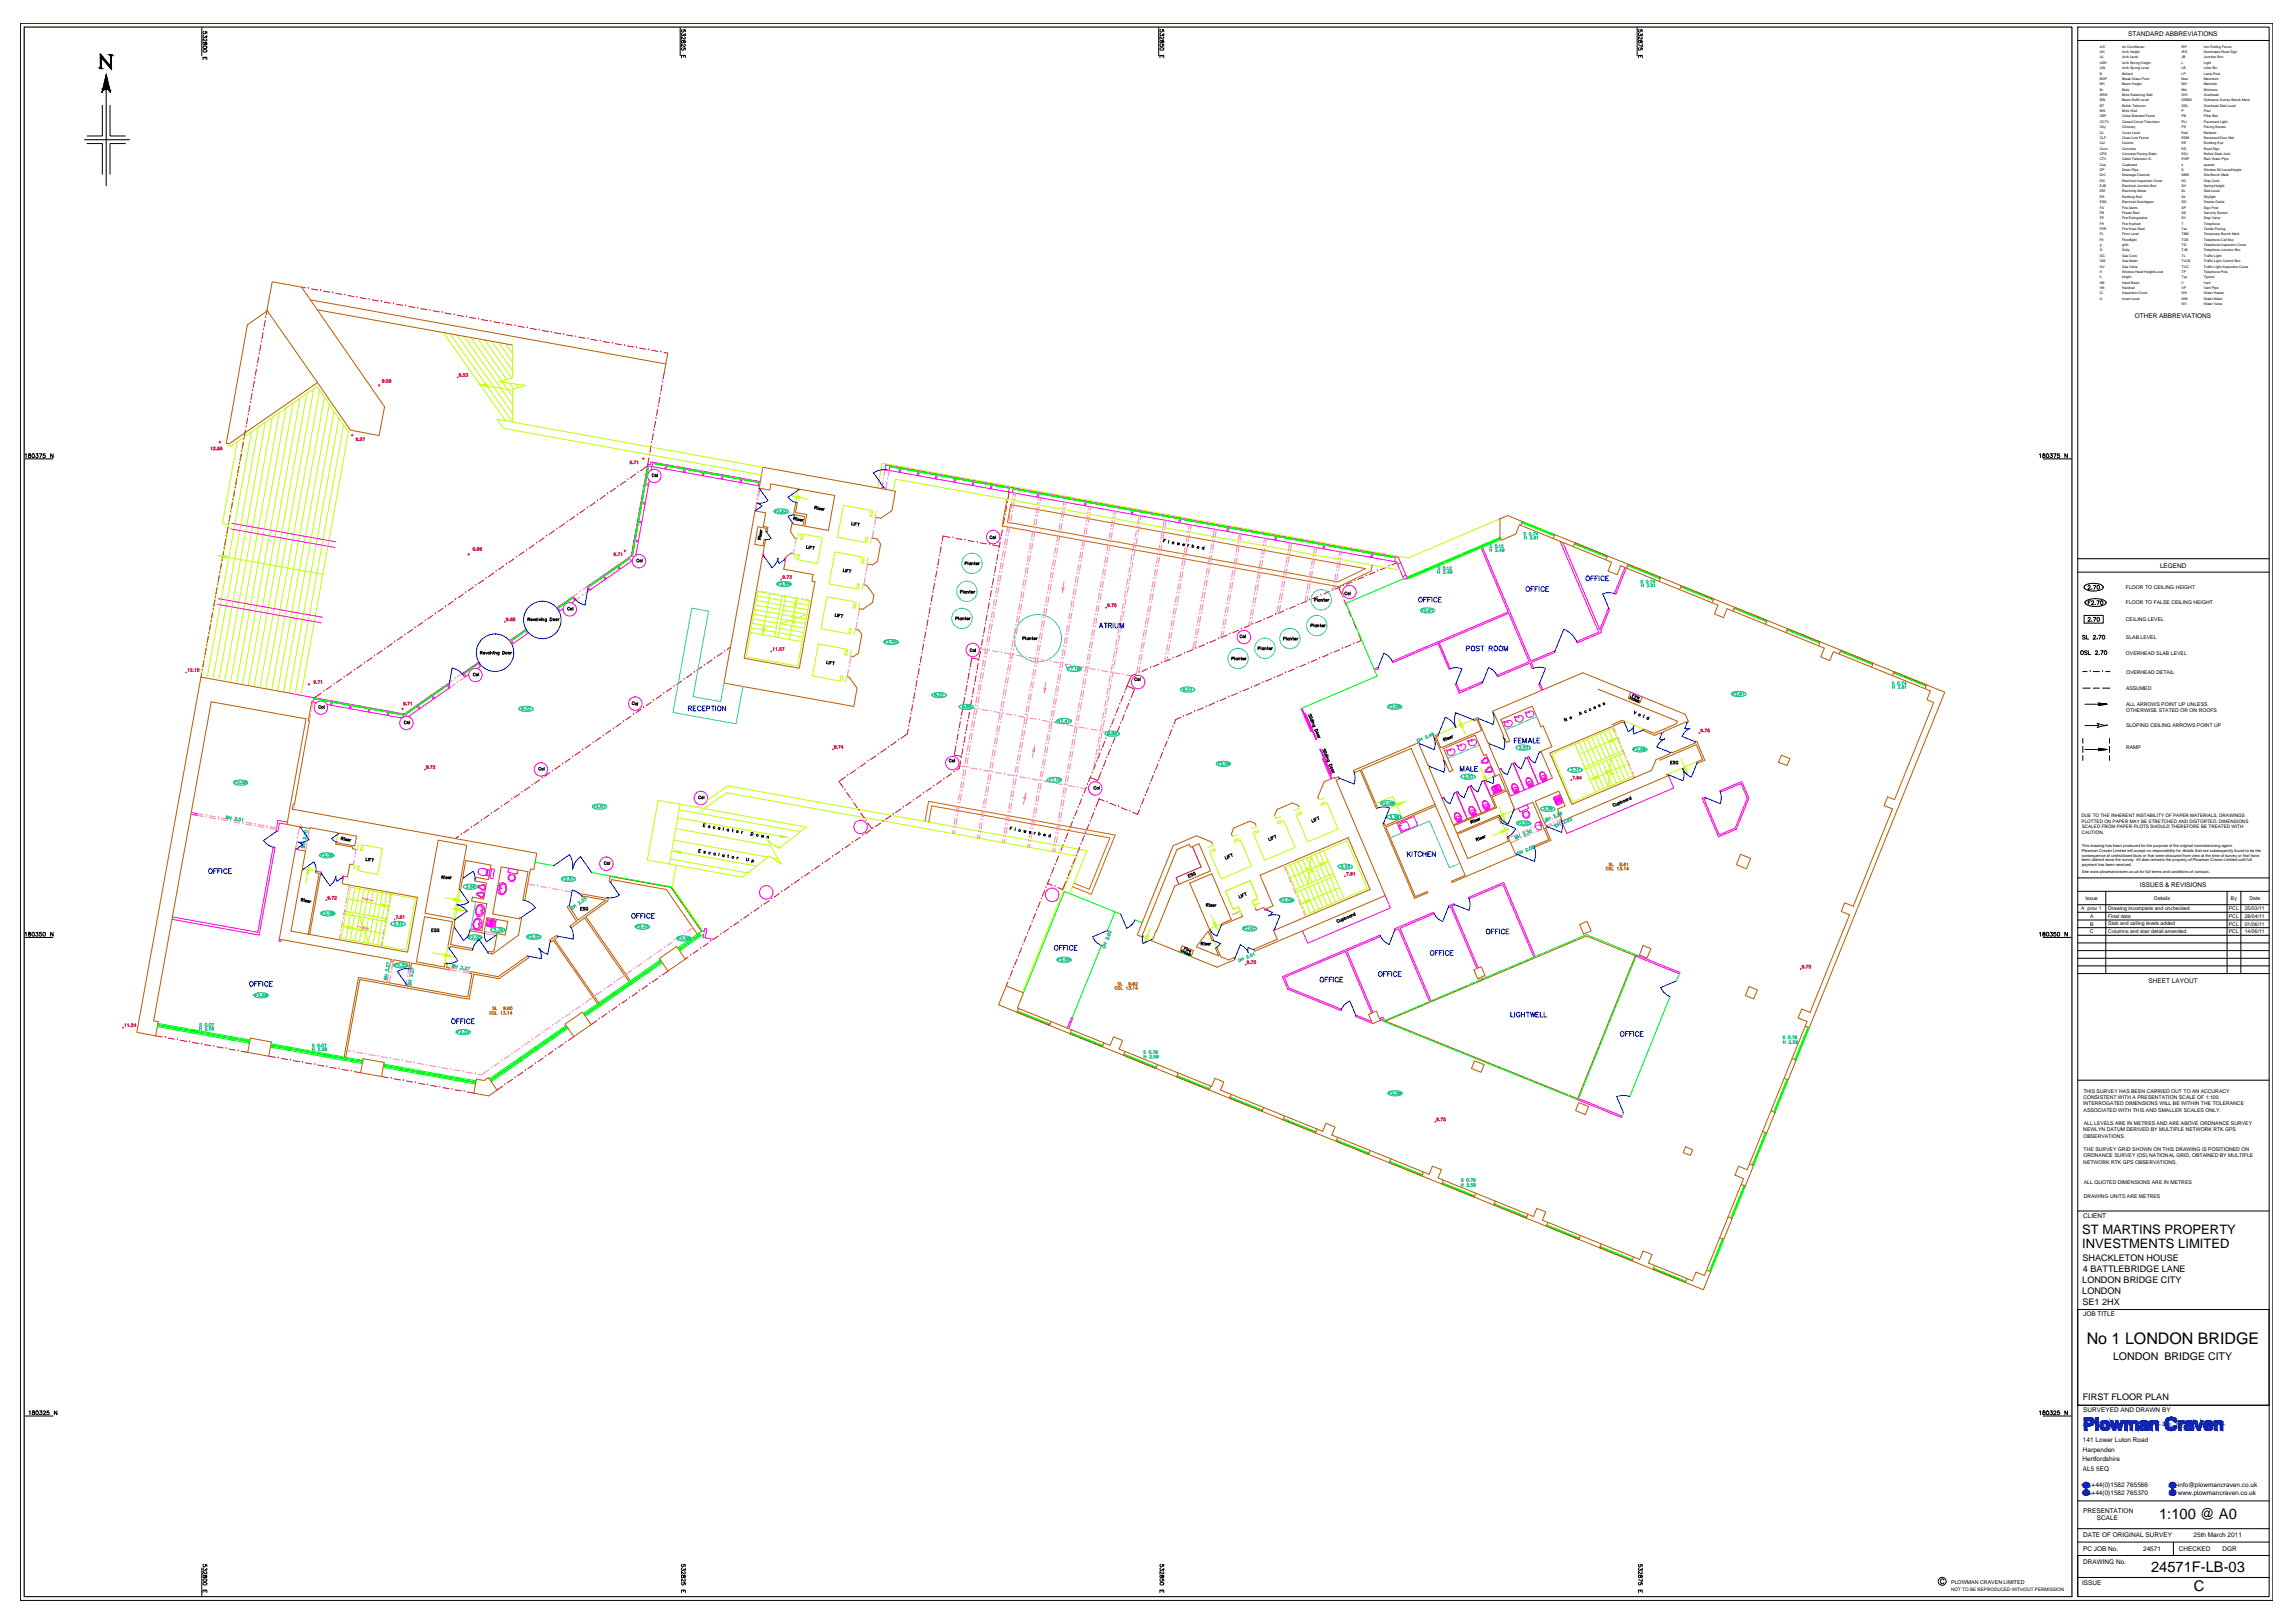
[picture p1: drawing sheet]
<svg xmlns="http://www.w3.org/2000/svg" width="1189mm" height="841mm" viewBox="0 0 1189 841" stroke-linecap="round" stroke-linejoin="round" font-family="sans-serif">
<defs><g id="words">
<text font-size="8.3" x="1081" y="697">No 1 LONDON BRIDGE</text>
<g font-size="7.6">
<text x="1119" y="787">1:100 @ A0</text>
<text x="1115" y="815">24571F-LB-03</text>
<text x="1137" y="824">C</text>
</g>
<g font-size="6.7">
<text x="1079" y="639">ST MARTINS PROPERTY</text>
<text x="1079" y="647">INVESTMENTS LIMITED</text>
</g>
<text font-size="5.5" x="1095" y="705">LONDON BRIDGE CITY</text>
<g font-size="4.7">
<text x="1079" y="653">SHACKLETON HOUSE</text>
<text x="1079" y="659">4 BATTLEBRIDGE LANE</text>
<text x="1079" y="665">LONDON BRIDGE CITY</text>
<text x="1079" y="671">LONDON</text>
<text x="1079" y="676">SE1 2HX</text>
<text x="1079" y="725">FIRST FLOOR PLAN</text>
</g>
<g font-size="3.3">
<text x="1103" y="19">STANDARD ABBREVIATIONS</text>
<text x="1106" y="165">OTHER ABBREVIATIONS</text>
<text x="1119" y="294">LEGEND</text>
<text x="1109" y="460">ISSUES &amp; REVISIONS</text>
<text x="1113" y="509">SHEET LAYOUT</text>
<text x="1080" y="631">CLIENT</text>
<text x="1080" y="682">JOB TITLE</text>
<text x="1080" y="732">SURVEYED AND DRAWN BY</text>
<text x="1080" y="747">141 Lower Luton Road</text>
<text x="1080" y="752">Harpenden</text>
<text x="1079" y="757">Hertfordshire</text>
<text x="1080" y="762">AL5 5EQ</text>
<text x="1084" y="771">+44(0)1582 765566</text>
<text x="1129" y="771">info@plowmancraven.co.uk</text>
<text x="1084" y="775">+44(0)1582 765370</text>
<text x="1129" y="775">www.plowmancraven.co.uk</text>
<text x="1080" y="784">PRESENTATION</text>
<text x="1087" y="788">SCALE</text>
<text x="1080" y="797">DATE OF ORIGINAL SURVEY</text>
<text x="1137" y="797">25th March 2011</text>
<text x="1080" y="804">PC JOB No.</text>
<text x="1111" y="804">24571</text>
<text x="1129" y="804">CHECKED</text>
<text x="1152" y="804">DGR</text>
<text x="1080" y="811">DRAWING No.</text>
<text x="1079" y="821">ISSUE</text>
</g>
<text font-size="2.8" x="1011" y="821">PLOWMAN CRAVEN LIMITED</text>
<g font-size="2.7">
<text x="1102" y="305">FLOOR TO CEILING HEIGHT</text>
<text x="1102" y="313">FLOOR TO FALSE CEILING HEIGHT</text>
<text x="1102" y="322">CEILING LEVEL</text>
<text x="1102" y="331">SLAB LEVEL</text>
<text x="1102" y="339">OVERHEAD SLAB LEVEL</text>
<text x="1102" y="349">OVERHEAD DETAIL</text>
<text x="1102" y="358">ASSUMED</text>
<text x="1102" y="366">ALL ARROWS POINT UP UNLESS</text>
<text x="1102" y="369">OTHERWISE STATED OR ON ROOFS</text>
<text x="1102" y="377">SLOPING CEILING ARROWS POINT UP</text>
<text x="1102" y="388">RAMP</text>
<text x="1081" y="466">Issue</text>
<text x="1116" y="466">Details</text>
<text x="1156" y="466">By</text>
<text x="1166" y="466">Date</text>
<text x="1079" y="472">A prov 1</text>
<text x="1093" y="471">Drawing incomplete and unchecked</text>
<text x="1155" y="472">PCL</text>
<text x="1163" y="472">25/03/11</text>
<text x="1083" y="476">A</text>
<text x="1083" y="480">B</text>
<text x="1093" y="476">Final data</text>
<text x="1093" y="479">Slab and ceiling levels added</text>
<text x="1155" y="476">PCL</text>
<text x="1155" y="480">PCL</text>
<text x="1163" y="476">28/04/11</text>
<text x="1163" y="480">01/06/11</text>
<text x="1083" y="484">C</text>
<text x="1093" y="484">Columns and stair detail amended</text>
<text x="1155" y="484">PCL</text>
<text x="1163" y="484">14/06/11</text>
<text x="1080" y="569">CONSISTENT WITH A PRESENTATION SCALE OF 1:100.</text>
<text x="1080" y="566">THIS SURVEY HAS BEEN CARRIED OUT TO AN ACCURACY</text>
<text x="1080" y="573">INTERROGATED DIMENSIONS WILL BE WITHIN THE TOLERANCE</text>
<text x="1080" y="576">ASSOCIATED WITH THIS AND SMALLER SCALES ONLY.</text>
<text x="1080" y="586">NEWLYN DATUM DERIVED BY MULTIPLE NETWORK RTK GPS</text>
<text x="1080" y="583">ALL LEVELS ARE IN METRES AND ARE ABOVE ORDNANCE SURVEY</text>
<text x="1080" y="590">OBSERVATIONS.</text>
<text x="1080" y="600">ORDNANCE SURVEY (OS) NATIONAL GRID, OBTAINED BY MULTIPLE</text>
<text x="1080" y="596">THE SURVEY GRID SHOWN ON THIS DRAWING IS POSITIONED ON</text>
<text x="1080" y="603">NETWORK RTK GPS OBSERVATIONS.</text>
<text x="1080" y="613">ALL QUOTED DIMENSIONS ARE IN METRES</text>
<text x="1080" y="621">DRAWING UNITS ARE METRES</text>
</g>
<g font-size="2.4">
<text x="1079" y="423">DUE TO THE INHERENT INSTABILITY OF PAPER MATERIALS, DRAWINGS</text>
<text x="1079" y="426">PLOTTED ON PAPER MAY BE STRETCHED AND DISTORTED. DIMENSIONS</text>
<text x="1079" y="429">SCALED FROM PAPER PLOTS SHOULD THEREFORE BE TREATED WITH</text>
<text x="1079" y="432">CAUTION.</text>
<text x="1011" y="825">NOT TO BE REPRODUCED WITHOUT PERMISSION</text>
</g>
<g font-size="2.1">
<text x="1079" y="441">Plowman Craven Limited will accept no responsibility for details that are subsequently found to be the</text>
<text x="1079" y="439">This drawing has been produced for the purpose of the original commissioning agent.</text>
<text x="1079" y="444">consequence of undisclosed facts or that were obscured from view at the time of survey or that have</text>
<text x="1079" y="446">been altered since the survey. All data remains the property of Plowman Craven Limited until full</text>
<text x="1079" y="449">payment has been received.</text>
<text x="1079" y="452">See www.plowmancraven.co.uk for full terms and conditions of contract.</text>
</g>
<g font-size="1.8">
<text x="1088" y="27">AH</text>
<text x="1088" y="25">A/C</text>
<text x="1100" y="25">Air Conditioner</text>
<text x="1100" y="27">Arch Height</text>
<text x="1131" y="27">IRS</text>
<text x="1131" y="25">IRF</text>
<text x="1142" y="27">Illuminated Road Sign</text>
<text x="1142" y="25">Iron Railing Fence</text>
<text x="1088" y="33">ASH</text>
<text x="1088" y="36">ASL</text>
<text x="1088" y="30">AL</text>
<text x="1100" y="33">Arch Spring Height</text>
<text x="1100" y="36">Arch Spring Level</text>
<text x="1100" y="30">Arch Level</text>
<text x="1131" y="36">LB</text>
<text x="1131" y="33">L</text>
<text x="1131" y="30">JB</text>
<text x="1142" y="36">Litter Bin</text>
<text x="1142" y="33">Light</text>
<text x="1142" y="30">Junction Box</text>
<text x="1088" y="39">B</text>
<text x="1088" y="41">BGP</text>
<text x="1100" y="41">Break Glass Point</text>
<text x="1100" y="39">Bollard</text>
<text x="1131" y="39">LP</text>
<text x="1131" y="41">Max</text>
<text x="1142" y="39">Lamp Post</text>
<text x="1142" y="41">Maximum</text>
<text x="1088" y="44">BH</text>
<text x="1088" y="47">Br</text>
<text x="1100" y="44">Beam Height</text>
<text x="1100" y="47">Brick</text>
<text x="1131" y="44">MH</text>
<text x="1131" y="47">Min</text>
<text x="1142" y="44">Manhole</text>
<text x="1142" y="47">Minimum</text>
<text x="1088" y="50">BRW</text>
<text x="1088" y="53">BSL</text>
<text x="1100" y="50">Brick Retaining Wall</text>
<text x="1100" y="53">Beam Soffit Level</text>
<text x="1131" y="53">OSBM</text>
<text x="1131" y="50">O/H</text>
<text x="1142" y="53">Ordnance Survey Bench Mark</text>
<text x="1142" y="50">Overhead</text>
<text x="1088" y="58">BW</text>
<text x="1088" y="55">BT</text>
<text x="1100" y="55">British Telecom</text>
<text x="1100" y="58">Brick Wall</text>
<text x="1131" y="58">P</text>
<text x="1131" y="55">OSL</text>
<text x="1142" y="58">Post</text>
<text x="1142" y="55">Overhead Slab Level</text>
<text x="1088" y="61">CBF</text>
<text x="1088" y="64">CCTV</text>
<text x="1100" y="61">Close Boarded Fence</text>
<text x="1100" y="64">Closed Circuit Television</text>
<text x="1131" y="64">PLt</text>
<text x="1131" y="61">PB</text>
<text x="1142" y="64">Pavement Light</text>
<text x="1142" y="61">Pillar Box</text>
<text x="1088" y="69">CL</text>
<text x="1088" y="72">CLF</text>
<text x="1088" y="66">Chy</text>
<text x="1100" y="69">Cover Level</text>
<text x="1100" y="72">Chain Link Fence</text>
<text x="1100" y="66">Chimney</text>
<text x="1131" y="72">RDM</text>
<text x="1131" y="69">Rad</text>
<text x="1131" y="66">PS</text>
<text x="1142" y="72">Recessed Door Mat</text>
<text x="1142" y="66">Paving Stones</text>
<text x="1142" y="69">Radiator</text>
<text x="1088" y="78">Conc</text>
<text x="1088" y="75">Col</text>
<text x="1100" y="78">Concrete</text>
<text x="1100" y="75">Column</text>
<text x="1131" y="78">RS</text>
<text x="1131" y="75">RE</text>
<text x="1142" y="75">Rodding Eye</text>
<text x="1142" y="78">Road Sign</text>
<text x="1088" y="80">CPS</text>
<text x="1088" y="83">CTV</text>
<text x="1100" y="80">Concrete Paving Slabs</text>
<text x="1100" y="83">Cable Television IC</text>
<text x="1131" y="80">RSJ</text>
<text x="1131" y="83">RWP</text>
<text x="1142" y="80">Rolled Steel Joist</text>
<text x="1142" y="83">Rain Water Pipe</text>
<text x="1088" y="89">DP</text>
<text x="1088" y="86">Cup</text>
<text x="1100" y="86">Cupboard</text>
<text x="1100" y="89">Down Pipe</text>
<text x="1131" y="89">S</text>
<text x="1131" y="86">s</text>
<text x="1142" y="89">Window Sill Level/Height</text>
<text x="1142" y="86">spread</text>
<text x="1088" y="91">DrC</text>
<text x="1088" y="94">EIC</text>
<text x="1100" y="94">Electrical Inspection Cover</text>
<text x="1100" y="91">Drainage Channel</text>
<text x="1131" y="91">SBM</text>
<text x="1131" y="94">SC</text>
<text x="1142" y="91">Site Bench Mark</text>
<text x="1142" y="94">Stop Cock</text>
<text x="1088" y="97">EJB</text>
<text x="1088" y="100">EM</text>
<text x="1100" y="97">Electrical Junction Box</text>
<text x="1100" y="100">Electricity Meter</text>
<text x="1131" y="97">SH</text>
<text x="1131" y="100">SL</text>
<text x="1142" y="97">Spring Height</text>
<text x="1142" y="100">Slab Level</text>
<text x="1088" y="103">ER</text>
<text x="1088" y="105">ESG</text>
<text x="1100" y="103">Earthing Rod</text>
<text x="1100" y="105">Electrical Switchgear</text>
<text x="1131" y="103">Slt</text>
<text x="1131" y="105">SO</text>
<text x="1142" y="105">Smoke Outlet</text>
<text x="1142" y="103">Skylight</text>
<text x="1088" y="111">FB</text>
<text x="1088" y="114">FE</text>
<text x="1088" y="108">FA</text>
<text x="1100" y="111">Flower Bed</text>
<text x="1100" y="114">Fire Extinguisher</text>
<text x="1100" y="108">Fire Alarm</text>
<text x="1131" y="114">SV</text>
<text x="1131" y="108">SP</text>
<text x="1131" y="111">SS</text>
<text x="1142" y="114">Stop Valve</text>
<text x="1142" y="108">Sign Post</text>
<text x="1142" y="111">Security Sensor</text>
<text x="1088" y="119">FHR</text>
<text x="1088" y="116">FH</text>
<text x="1100" y="116">Fire Hydrant</text>
<text x="1100" y="119">Fire Hose Reel</text>
<text x="1131" y="116">T</text>
<text x="1131" y="119">Tac</text>
<text x="1142" y="116">Telephone</text>
<text x="1142" y="119">Tactile Paving</text>
<text x="1088" y="125">Flt</text>
<text x="1088" y="122">FL</text>
<text x="1100" y="125">Floodlight</text>
<text x="1100" y="122">Floor Level</text>
<text x="1131" y="122">TBM</text>
<text x="1131" y="125">TCB</text>
<text x="1142" y="122">Temporary Bench Mark</text>
<text x="1142" y="125">Telephone Call Box</text>
<text x="1088" y="130">G</text>
<text x="1088" y="128">g</text>
<text x="1100" y="130">Gully</text>
<text x="1100" y="128">girth</text>
<text x="1131" y="130">TJB</text>
<text x="1131" y="128">TIC</text>
<text x="1142" y="130">Telephone Junction Box</text>
<text x="1142" y="128">Telephone Inspection Cover</text>
<text x="1088" y="133">GC</text>
<text x="1088" y="136">GM</text>
<text x="1100" y="133">Gas Cock</text>
<text x="1100" y="136">Gas Meter</text>
<text x="1131" y="136">TLCB</text>
<text x="1131" y="133">TL</text>
<text x="1142" y="136">Traffic Light Control Box</text>
<text x="1142" y="133">Traffic Light</text>
<text x="1088" y="141">H</text>
<text x="1088" y="139">GV</text>
<text x="1100" y="141">Window Head Height/Level</text>
<text x="1100" y="139">Gas Valve</text>
<text x="1131" y="141">TP</text>
<text x="1131" y="139">TLIC</text>
<text x="1142" y="141">Telephone Pole</text>
<text x="1142" y="139">Traffic Light Inspection Cover</text>
<text x="1088" y="147">HB</text>
<text x="1088" y="144">h</text>
<text x="1088" y="150">HR</text>
<text x="1100" y="147">Hand Basin</text>
<text x="1100" y="144">height</text>
<text x="1100" y="150">Handrail</text>
<text x="1131" y="144">Typ</text>
<text x="1131" y="150">VP</text>
<text x="1131" y="147">V</text>
<text x="1142" y="144">Typical</text>
<text x="1142" y="150">Vent Pipe</text>
<text x="1142" y="147">Vent</text>
<text x="1088" y="153">IC</text>
<text x="1088" y="155">IL</text>
<text x="1100" y="153">Inspection Cover</text>
<text x="1100" y="155">Invert Level</text>
<text x="1131" y="155">WM</text>
<text x="1131" y="153">WH</text>
<text x="1142" y="155">Water Meter</text>
<text x="1142" y="153">Water Heater</text>
<text x="1131" y="158">WV</text>
<text x="1142" y="158">Water Valve</text>
</g>
</g></defs>
<!-- layer: Grid -->
<g fill="none" stroke="#000" stroke-width=".52">
<path d="M105 14v15M106 16h-1a.7 .7 0 0 0 0 1 .7 .7 0 0 0 1 0 .7 .7 0 0 0 0-1h1v1M106 18h-1a.7 .7 0 0 0 0 1 .7 .7 0 0 0 1 0h1v-1M353 14v15M354 15h-1a.7 .7 0 0 0 0 1 .7 .7 0 0 0 1 0 .7 .7 0 0 0 0-1h1v1M354 17h-1a.7 .7 0 0 0 0 1 .7 .7 0 0 0 1 0h1v-1M355 19v1l-2-1v1M600 14v15M602 15h-1a.7 .7 0 0 0 0 1 .7 .7 0 0 0 1 0 .7 .7 0 0 0 0-1h1v1M602 17h-1a.7 .7 0 0 0 0 1 .7 .7 0 0 0 1 0h1v-1M603 19v1l-2-1v1M848 14v15"/>
<path d="M850 15h-1a.7 .7 0 0 0 0 1 .7 .7 0 0 0 1 0 .7 .7 0 0 0 0-1h1v1M850 17h-1a.7 .7 0 0 0 0 1 .7 .7 0 0 0 1 0h1v-1M851 19v1l-2-1v1M105 31v-1h2v1M105 22l2 1v-1l-1 1h-1zM106 30h.1M107 20v1l-2-1v1M353 30v-1h2v1M353 21h1v1h1v-1l-1 1h-1zM354 25h-1a.7 .7 0 0 0 0 1 .7 .7 0 0 0 1 0 .7 .7 0 0 0 0-1h1v1M354 29h.1M355 23v1l-2-1v1"/>
<path d="M601 30v-1h2v1M601 21h1l1 1v-1l-1 1h-1zM602 23h-1a.7 .7 0 0 0 0 1 .7 .7 0 0 0 1 0 .7 .7 0 0 0 0-1h1v1M602 29h.1M849 30v-1h2v1M849 21h1l1 1v-1l-1 1zM850 25h-1a.7 .7 0 0 0 0 1 .7 .7 0 0 0 1 0 .7 .7 0 0 0 0-1h1v1M850 29h.1M851 23v1l-2-1M13 238h14M13 236l1-1v2M15 235l1 1v1h-1v-1h1z"/>
<path d="M19 235h1l-1 1a.7 .7 0 0 1 1 1 1 1 0 0 1-2 0M20 235h2l-1 2M23 235h-1v1a.7 .7 0 0 1 1 0 .7 .7 0 0 1 0 1 .7 .7 0 0 1-1 0M28 235v2l-2-2v2M1057 236v-1v2M1059 235l1 1v1h-1v-1h1zM1059 238h15M1063 235h1l-1 1a.7 .7 0 0 1 1 1 .7 .7 0 0 1-1 0 .7 .7 0 0 1-1 0M1064 235h2l-1 2M1067 235h-1v1a.7 .7 0 0 1 1 0 .7 .7 0 0 1 0 1 .7 .7 0 0 1-1 0M1071 235v2l-1-2v2M13 486h14"/>
<path d="M13 484l1-1v2M15 483v1h1v1h-1v-1h1zM19 483h1l-1 1a.7 .7 0 0 1 1 1 1 1 0 0 1-2 0M21 483l-1 1a1 1 0 0 1 2 0 .7 .7 0 0 1-1 1 .7 .7 0 0 1-1 0M28 483v2l-2-2v2M1057 484v-1v2M1059 483v1h1v1h-1v-1h1zM1059 486h15M1063 483h1l-1 1a.7 .7 0 0 1 1 1 .7 .7 0 0 1-1 0 .7 .7 0 0 1-1 0M1065 483h-1v1a.7 .7 0 0 1 1 0 .7 .7 0 0 1 0 1 .7 .7 0 0 1-1 0M1071 483v2l-1-2v2M13 734h14"/>
<path d="M15 731h1v2M17 731v1h1v1h-1v-1h1zM21 731h1l-1 1a.7 .7 0 0 1 1 1 1 1 0 0 1-2 0M22 732l1-1 1 1-2 1h2M25 731h-1v1a.7 .7 0 0 1 1 0 .7 .7 0 0 1 0 1 .7 .7 0 0 1-1 0M30 731v2l-2-2v2M1057 731v2M1059 731v1h1v1h-1v-1h1zM1059 734h15M1063 731h1l-1 1a.7 .7 0 0 1 1 1 .7 .7 0 0 1-1 0 .7 .7 0 0 1-1 0M1064 732l1-1v1l-1 1h2M1067 731h-1v1a.7 .7 0 0 1 1 0 .7 .7 0 0 1 0 1 .7 .7 0 0 1-1 0"/>
<path d="M1071 731v2l-1-2v2M105 813v14M105 816l2 1v-1l-1 1h-1zM106 811h-1a.7 .7 0 0 0 0 1 .7 .7 0 0 0 1 0 .7 .7 0 0 0 0-1h1v1M106 812l-1 1a.7 .7 0 0 0 0 1 .7 .7 0 0 0 1-1l1 1v-1M107 814v1v1l-2-2v2M353 816l2 1v-1l-1 1h-1zM354 811h-1a.7 .7 0 0 0 0 1 .7 .7 0 0 0 1 0 .7 .7 0 0 0 0-1h1v1M354 812l-1 1a.7 .7 0 0 0 0 1 .7 .7 0 0 0 1-1l1 1v-1M355 814v1v1l-2-2v2M355 818v1l-2-1v1M601 816l2 1v-1l-1 1h-1z"/>
<path d="M602 811h-1a.7 .7 0 0 0 0 1 .7 .7 0 0 0 1 0 .7 .7 0 0 0 0-1h1v1M602 812l-1 1a.7 .7 0 0 0 0 1 .7 .7 0 0 0 1-1l1 1v-1M602 818h-1a.7 .7 0 0 0 0 1 .7 .7 0 0 0 1 0 .7 .7 0 0 0 0-1h1v1M603 814v1v1l-2-2v2M849 816l2 1v-1l-1 1h-1zM850 811h-1a.7 .7 0 0 0 0 1 .7 .7 0 0 0 1 0 .7 .7 0 0 0 0-1h1v1M850 812l-1 1a.7 .7 0 0 0 0 1 .7 .7 0 0 0 1-1l1 1v-1M851 814v1v1l-2-2v2M851 818v1h-2M105 825v-1h2v1M106 824v1M353 825v-1h2v1"/>
<path d="M354 820h-1a.7 .7 0 0 0 0 1 .7 .7 0 0 0 1 0 .7 .7 0 0 0 0-1h1v1M354 824v1M601 825v-1h2v1M602 824v1M849 825v-1h2v1M850 820h-1a.7 .7 0 0 0 0 1 .7 .7 0 0 0 1 0 .7 .7 0 0 0 0-1h1v1M850 824v1"/>
<circle cx="106" cy="26" r=".9"/>
<circle cx="106" cy="25" r=".9"/>
<circle cx="602" cy="25" r=".9"/>
<circle cx="17" cy="236" r=".9"/>
<circle cx="1061" cy="236" r=".9"/>
<circle cx="17" cy="484" r=".9"/>
<circle cx="23" cy="484" r=".9"/>
<circle cx="1061" cy="484" r=".9"/>
<circle cx="1067" cy="484" r=".9"/>
<circle cx="19" cy="732" r=".9"/>
<circle cx="1061" cy="732" r=".9"/>
<circle cx="106" cy="819" r=".9"/>
<circle cx="106" cy="821" r=".9"/>
<circle cx="602" cy="821" r=".9"/>
</g>
<!-- layer: Building -->
<g fill="none" stroke="#b85c00" stroke-width=".52">
<path d="M141 146l15 3 43 62-3 15-14-3-44-62zM161 155l184 34M139 161l-11 7-11 62h2l46-32M164 161l102 18M346 183l-2 10M417 273l1-6-6-1 1-5-1-1-1 7 6 1-1 4-6-1v5l3 3M452 279h3l1 3-1 9-3 2-2-1M454 268l3 1 5-4 2-10-69-13-2 11 6 1v-3l34 6-4 18-12-2M777 269v10l1 1 8-3 1-5 48 19-2 5 5 2 2-5 50 21-2 4 5 2 2-5 50 21-1 4 4 2 2-4 50 20-1 5 3 1-20 50-4-1-2 4 5 2-21 51-4-2-2 4 5 2-21 51-4-2-2 4 4 2-31 77-4-2-2 5 5 2-21 50-4-2-2 5-23-10 2-4-4-2-2 5-51-21 2-4-5-2-1 4-50-20 2-4-5-2-1 5-51-21 2-4-5-2-1 4-53-21 1-4-4-2-2 4-48-19 2-5-5-2-2 5-48-20 3-8-8-3-4 10 365 147 125-309-227-92-4 2M789 270l-1 2M806 277l-1 2M411 287h-1l-3 2-1 6 15 3v3h1l-8 45-28-5"/>
<path d="M816 281l-1 2M833 288l-1 2M844 292l-1 2M861 299l-1 2M448 303h1l4 5-1 4-5 4-2-1M871 304v2M888 310l-1 2M899 315l-1 2M443 326l2 1 2 2-2 9-3 2h-1M916 321l-1 2M926 326v2M943 333l-1 2"/>
<path d="M954 337l-1 2M150 359l-46-8-33 184 10 2 1-8h-2l29-165 50 9-10 54 36 6-1 5-10-2v1l9 2v1h2M150 359h.1M386 341l11-61h-1l-1 3-4-1 2-9 4 1v1l1 1v-3h-2l1-7-6-1-16 89 67 12 2-9-4-6h-1M828 357l41 17v1l-12 5-5-2v1l6 2 17-7-2-4-22-9-1 3-6-2 1-3-25-10-47 20 8 16 1-1-4-11 16-7 5 11 1-1 4 11-5 2 6 14M971 344l-1 2M982 348l-1 2M998 355v2M162 364l-2 10-7 43h-1l-1 2 127 23-1 9-2-1-3 17-1-1 3-14-14-3-5 25 14 2h1l-1 9-14 9h-2v-1h2h1l1-9 5 1 1-8-11-1-1 8-7-2v-1l6 1 2-14-8-1 1-2 6 1 1-8-6-1v-2h1l6 1 1-8-13-2-2 15h-1l4-23-15-3-7 38 15 3v1h1v3l-2 9 11 3v1l-12-3v1h-1l2-13-14-3-4 23 14 3 1-2h1l-1 2 2 1v1l-20-4v3h-1v-3l-8-2v1h-1v-1l-58-10 8-47 5 1-7 41 60 11 5-28-39-7 1-4h2l1-6h2M836 375l5-2 1 1v1l-1-1-38 16 12 27 41-18 2-5 21-10 4 10-3 1h-1l3-1-3-8-19 8M923 391l5 2-2 4-4-2zM673 418v-1l-3-1-8 3-1 4"/>
<path d="M683 414v-1l3-8 8-2v1h-2l26 60-68 29v-1l12-5-2-5 50-21-11-27-46 20 7 15-5 2v-1l-4 2-1-2M744 417l-26 11-1-1 16 39 7-3v-1l-6 3-16-36 26-11M863 402l1-1 1 1-56 24-2-7 4-1-3-8-12 5 6 14h-1l3 6-9 4v-1l8-3-9-19-9 4-4-10-8 3 3 5-23 10 2 4 22-10 1 4-2-3-21 9 6 13 21-9-1-2h1l3 8 1 1-33 14h-1l7-3-28-66-26 11 9 20h-1l-8-20-3 1-1-1 34-14 18 42 22-9-3-6 8-3-3-8-2 1-5-11-1 1-5-11-16 7 5 11-2 1-8-18 2-1-1 1 3 6 21-9-3-6h-1l2-1 17 40M628 437v-1l-8-3-12 5-19 46 3 2v-1l18-45 6-2 1 1 4-2 6 14-18 8-10 23-2 5 14 6 2-3 6 3-2 3 14 5 9-4v-1l-3 1-4-1-2-5h-1l2 4-12-4 6-8 2 4h1l-12-29 11-5 10 24-5 2 11-4-1-2M650 427l-2-1-9 3-1 3 1 1M650 427l1 1M902 443l5 2-2 5-5-2zM295 470l5 7 14-11-11-2-1 1-1-1 2-1 12 2v2l-11 8 23 33M295 470v-1l-1 1 5 7-4 3 1 1 7-5 23 33M295 470h.1M819 479l3-2 3 5-4 2zM160 484l5-31-1-1v-1l2 1-6 32"/>
<path d="M342 497l9-7 4 7-9 6zM364 483l-16-23-32-6v3h1v-1l28 5 16 23M852 490l4 2-2 4-4-1zM186 506l-8 42M186 506l24 5M210 511v-1h1v1l31 6 3-12-1-1v-1l14 3 15-11 1 1-15 11-13-2-3 13-57-10-7 40M310 520l-23-33 2-1-1-1-3 2 1 1 1-1 23 33M764 503l4-2 2 5-4 1zM906 511l5 2-2 5-4-2zM130 538l11 2-2 7-11-2zM293 531l9-7 4 7-9 6zM528 523l-1 2"/>
<path d="M545 529l-1 2M555 534l-1 2M709 526l4-2 2 5-4 1zM718 529l104-44 26 10-30 74zM936 532l2 1M188 549l11 2-1 7-11-2zM247 559l4 1 2-2 5 7-5 3-7-2zM572 540l-1 2M583 545l-1 2M600 552l-1 2M611 556l-1 2M764 550l5 2-1 4-5-2z"/>
<path d="M925 559l2 1M929 549h2M627 563v2M638 567l-1 2M655 574l-1 2M666 578l-1 2M818 571l5 2-1 5-5-3zM918 576h2M683 585l-1 2M693 589l-1 2M710 596l-1 2M874 594l3 2-1 3-4-2z"/>
<path d="M914 586l2 1M721 601l-1 2M738 607l-1 2M748 612l-1 2M765 618l-1 2M902 614l2 1M907 603l2 1M908 607h.1M775 622l-1 2M792 629l-1 2M802 633l-1 2M896 631h2"/>
<path d="M819 640l-1 2M830 645l-1 2M847 651l-1 2M857 656v2M884 658l3 1M891 641l2 1M874 663l-1 2"/>
</g>
<!-- layer: Partition -->
<g fill="none" stroke="#f0f" stroke-width=".52">
<path d="M338 240v2M334 251l2 1M334 250l2 1M336 241l58 11M337 249l-7 39M338 242l-1 2M345 241v2M346 241l-1 2M355 242l-1 3M355 243v2M364 244v2M365 244v3"/>
<path d="M374 246v2M375 246l-1 2M384 248l-1 2M385 248l-1 2M393 249v3M393 253h1M394 250l-57-11v2h-1l-9 47-23 16 1 2 23-15M457 253h2v1M461 241v3M466 242v3M467 242v3M476 244l-1 2"/>
<path d="M476 244v3M485 246v2M486 246l-1 2M495 247l-1 3M495 247v3M504 249v3M505 249l-1 3M514 251l-1 2M514 251v2M523 252v3M525 253v2M538 255v3"/>
<path d="M539 255l-1 3M562 260v2M563 260v2M329 280h2M330 271h3M330 270h3M332 261h2M332 260l2 1M391 265h1M452 279h.1M587 264l-1 2M587 264v3"/>
<path d="M611 268v3M612 268v3M636 273v2M637 273l-1 2M661 277v3M662 277l-1 3M312 299l2 1M313 298l1 2M320 293l1 2M320 293l2 2M326 289l1 2M327 288h2"/>
<path d="M329 280l2 1M395 287v2M407 289v2M686 282v2M687 282l-1 2M711 286l-1 3M712 286l-1 3M723 289v2M726 292h-2M729 298l-2 1M729 300h-1l-4-9-265-48v-2l266 48 4 11M768 284l25 59 13-6v1l-12 5 1 3-1 1-1-3-17 7v-1l17-7-11-25-60 25 60-26-14-33"/>
<path d="M809 280l20 48-12 4v1l13-5v-1l4-11v-1l-5 11-19-45M842 294l-5 14 6-14M289 315l1 1M292 315l-2 2M296 312l2-1-1-2-8 6M297 309l1 2M305 304l1 2M265 332l1 1M272 326l1 2M273 326l-9 6M274 328l-9 6M746 333l6 14h-1l-6-14"/>
<path d="M150 359l60 11 22-16 1 2-21 15M231 355l2 2M240 349l1 2M248 343l1 2M248 343l-8 6 1 2 2-1M250 345l-3 1M712 347l2-1v1h-2M754 354h1l2 4 11-5v1l-12 5zM800 357l-2-3h-1l2 4M845 359l6 2M162 364h2M163 362l-1 2"/>
<path d="M169 365l39 7M172 363l-1 2M172 363v3M181 365v2M182 365v2M191 367v2M192 367l-1 2M201 368v3M202 369l-1 2M209 370v2M210 370l1 1M216 366l1 1"/>
<path d="M216 365l2 2M223 360l2 2M224 360l1 2M675 367l5 12h-1l-5-12M777 399l1-1-1 1M783 396l2-1zM784 396l6 13M791 393l1-1zM792 393l5 13M799 389l-1 1h1M690 403l-4-10h-1l5 11M747 414l1-1-1 1"/>
<path d="M754 411l1-1zM761 408l2-1zM773 412l-4-8-1 1h1l3 7M775 402l-1 1 1-1M805 403l-22 9M865 402l2 6-55 24-3-6M882 414l2-1v1h-1l8 19 8-4 7-15-4-8-10 5-1-1 12-5 3 9-6 16-9 4zM99 421l3 1v1l-3-1M149 426l-5-1-1 6h1l1-5 4 1M155 428v1h2M761 424l-6-13 5 13M768 421l-6-13 6 13"/>
<path d="M153 440h1M166 452v1M178 454v1M89 475l45 8 8-44h1l-9 46-45-9M643 472l-4 2M657 471l-1 1-1-1M718 464l3 6-43 19-3-7M145 487v1h1v-1M364 482l1 1v-2h1l-1 5M365 484l-1 2 6 1M661 482h-1M796 496l-17-39-18 8v1l18-8 16 38"/>
<path d="M848 495l23 9-1 1-22-9M739 520h.1M742 519l-16-38 17-8-20 8v1l2-1 16 38M759 511h.1M766 502l-14-32 2-1-1-1-2 1v1h1l13 32M767 508h.1M768 507h.1M770 507h.1M777 503h.1M553 533l2-6h1l-2 6M711 529l-8-3v1l8 3M712 525l-14-32 18-8h-1l-50 21 2 7 28 11v-1l-27-11-2-6 31-13 14 32"/>
<path d="M715 528l2-1v2M715 529l1-1 1 1M732 523h.1M818 569l23 9-1 1-22-9"/>
<circle cx="339" cy="247" r="3"/>
<circle cx="515" cy="278" r="3"/>
<circle cx="331" cy="291" r="3"/>
<circle cx="295" cy="316" r="3"/>
<circle cx="699" cy="307" r="3"/>
<circle cx="504" cy="337" r="3"/>
<circle cx="645" cy="330" r="3"/>
<circle cx="246" cy="350" r="3"/>
<circle cx="590" cy="353" r="3"/>
<circle cx="166" cy="367" r="3"/>
<circle cx="211" cy="375" r="3"/>
<circle cx="329" cy="365" r="3"/>
<circle cx="280" cy="399" r="3"/>
<circle cx="494" cy="395" r="3"/>
<circle cx="363" cy="414" r="3"/>
<circle cx="568" cy="409" r="3"/>
<circle cx="446" cy="428" r="3"/>
<circle cx="314" cy="448" r="3"/>
<circle cx="397" cy="462" r="3"/>
<circle cx="545" cy="464" r="3"/>
</g>
<!-- layer: Stair -->
<g fill="none" stroke="#bfff00" stroke-width=".52">
<path d="M230 172l32 46M233 173l33 46v-17l6-2-13-2 7-2v-17M237 174l29 40M240 174l26 36M244 175l16 22M248 176l15 21M251 176l14 20M255 177l11 15M258 178l8 10M262 178l4 5M253 200l13 2M260 198l6 7"/>
<path d="M264 199l2 3M267 199l2 2M137 219l-24 133M141 216l-24 137M145 214l-25 139M148 211l-25 143M152 209l-26 145M155 206l-26 149M159 204l-27 151M163 201l-28 155M166 202l-28 154M168 206l-27 151"/>
<path d="M171 209l-27 148M173 213l-26 145M176 217l-26 142M119 230v1l45-31 17 24-25 136M123 229l-8 42 3 1M127 226l-23 124M130 224l-23 127M134 221l-24 130M178 220l-25 139M395 242l-137-25 3 5 134 24M414 254l-2 6M415 258l4 1"/>
<path d="M455 253l2-13 273 49 47-20M463 254l1-6 262 47M117 289l50 9M391 318l12 3M391 316l13 2M391 314l13 2M392 306l29 5M392 311l12 2M392 309l13 2M393 306l-6 34 26 5 7-34M399 308l-3 17M405 318l13 3"/>
<path d="M405 309l-3 21 14 3M406 316l12 2-6 2-1-2 1 5-2-2-6 2 13 2M406 314l13 2M407 311l12 3M407 309l-4 21M412 314l-3 17M389 328l13 2M389 325l13 3M390 323l12 2M390 321l13 2M404 328l12 2M404 326l13 2"/>
<path d="M405 321l12 2M758 377l2 4M764 373l-19 8M831 379l6 12M834 378l5 12M842 374l10 4M767 398l2 4M804 391l32-14 5 12-20 9v1l20-9 5 12-31 14zM816 386l5 11M818 385l5 12M821 384l5 12M822 399l5 12"/>
<path d="M823 383l5 12M824 398l5 12M825 382l5 12M826 397l5 12M827 381l5 12M828 396l5 12 1-6 3-1-5-1 2-1 1-6 5 12M829 380l5 12M830 395l6 12M833 394l5 12M834 384l-15 7M837 392l5 12M839 391l5 12"/>
<path d="M843 396l-15 7M871 393l2 4M879 395l-15 6M363 417l-2 1M365 419l12-8 181 33-28 70M366 415l11-8 186 34-9 22M713 416l9-3 5 11M725 417l-5 2M774 402l-5 2M777 418l1 4M785 420l-8 3M175 432l-1 4"/>
<path d="M351 424l53 9M418 429l-14 11-6-5 7 13-6-4-14 11M778 431l-4 2M778 426l4 8M157 450l7 1M159 453l-1 5M182 460l33 6-5 26-33-6zM350 448l-2 12 16 22M353 442l38 7M666 449l32-13 11 25-32 13zM669 448l5 12M671 447l5 12"/>
<path d="M673 446l5 12 1-6 2-1-5-1h3v-6l5 11M675 445l5 12M677 445l5 11M678 459l5 12M681 458l5 12M682 443l5 11M683 458l5 11M684 442l5 11M685 448l-16 7M685 457l5 11M686 441l11 25M687 456l5 12"/>
<path d="M689 455l5 12M691 453l-20 8M692 454l-20 8M179 474l21 3M179 472l22 4M181 466l17 3M181 474l-2 13M184 475l-2 12M184 460l-2 13M186 460l-2 13M189 475l-3 13M189 461l-3 13"/>
<path d="M191 476l-2 12M191 461l-2 13M193 476l-2 13-2-6 2-2-5 1 2-1-2-6-2 13M193 462l-2 12M196 477l-3 12M196 462l-2 13M198 477l-2 13M198 463l-2 12M200 463l-2 13M203 463l-5 27M231 465l4 1M238 461l-3 15"/>
<path d="M239 461l-3 16M239 472h4M628 474l1 4M633 479l-6 2M674 461l5 12M676 460l5 12M694 460l-16 7M182 481l16 3M224 494l6 1M232 491l-1 8M592 486l5 1M596 481l-1 4"/>
<path d="M629 487l2 4"/>
</g>
<!-- layer: Lift -->
<g fill="none" stroke="#bfff00" stroke-width=".52">
<path d="M414 276l-1 3M415 277v2l1 1v-3l10 2-2 13-10-2v-3h-1v3M452 279l-1 3M452 265v3h-1v-4l-14-2-3 16 14 3 1-3h1l-1 3M454 265v3M411 287h1l-1 3M448 289l-1 3h-1l1-3-14-3-3 17 14 2v-3l1 1v2M450 289l-1 3h1M444 312l-1 3h-1l1-3-15-3-3 17 15 2v-2h1v3M446 312l-1 3M448 303h-1v3M439 336v4l-1-1v-3l-14-2-3 16 14 3 1-3h1l-1 3"/>
<path d="M441 337v3M443 326v3M439 351l-1 2M673 418l1 1-3 1M686 413l-2 2-1-1M687 415l-3 1 1 1 3-1 6 14-16 6M186 437l-1 3M187 438v3h1v-3l10 2-2 13-10-2v-2l-1-1v3M628 437l1 1-3 1M641 433l-2 1v-1M642 434l-2 1v1l3-1 6 14-16 6M649 431l3-1v1l-2 1 5 14"/>
<path d="M651 428l-2 1M661 423h.1M664 423l-3 1M665 425l-3 1v1l3-1 6 13-15 7M672 422l2-1 1 1-3 1 6 13M183 448h1l-1 3M627 441l2-1 1 1-3 1 6 13M642 470l1 2-4 2M642 470l1 3M650 469v1M652 466l-4-10-13 6 4 9 3-1M652 466l-3 1 1 2 3-1-3 1"/>
<path d="M652 466l-3 1 1 2"/>
</g>
<!-- layer: Window -->
<g fill="none" stroke="#0f0" stroke-width=".52">
<path d="M777 279v1M777 279l-48 20M778 280l-49 20M789 271l16 7M789 270l16 7M790 270l-1 1M805 277h.1M727 300l-29 13 16 37-40 17M730 299v1M739 295v1M739 295l1 1M748 291v1"/>
<path d="M749 290l1 1M757 287v1M758 287l1 1M768 283v1M768 282l1 1M816 282l17 7M816 281l17 7M817 281v1M832 288h.1M844 293l16 7M844 292l17 7M844 293h.1"/>
<path d="M860 299v1M871 304l17 7M871 304l17 6M872 304h.1M888 310l-1 1M899 315l16 7M899 315l17 6M900 315l-1 1M915 321v1M926 326l17 7M927 326v1M943 332l-1 1"/>
<path d="M954 338l17 6M954 337l17 7M955 337l-1 1M970 343v1M981 349l17 7M982 348l16 7M982 348v1M998 355h-1M277 447l10 2M307 452l41 8 16 22M578 472l-4 10M581 474l-29-12-22 52"/>
<path d="M588 477l4 1M342 498l1 1M342 497l-40 28M343 499l-40 28M352 491l1 1M362 484l1 1M364 482l-13 9M365 484l-13 9M571 490l-15 37M611 493l6 3M310 520l1 1M318 514l1 2"/>
<path d="M326 509l1 1M326 508l1 2M334 503l1 2M335 503l1 1M866 516l-21 52M870 505l-1 3M82 532l47 9M82 530l48 9M82 530v2M91 532v2M92 532l-1 2M101 534l-1 1"/>
<path d="M101 534v1M110 535v2M111 536v1M120 537v2M121 537v2M129 539v1M285 537l1 1M286 537l1 1M293 532l1 1M293 531l-39 28M294 533l-39 28M303 525l1 1"/>
<path d="M310 520l1 2M311 520v1M527 525l17 6M527 524l17 7M528 524v1M543 530v1M554 536l17 6M555 535l17 7M555 535v1M717 529l105-45 26 11-30 75zM937 533h.1M937 532l-7 17"/>
<path d="M938 533l-7 16M140 543l48 8M140 541l48 9M141 541v2M149 542v2M150 543v1M159 544v2M160 544l-1 2M169 546l-1 2M169 546v2M179 548l-1 1M179 548v2"/>
<path d="M187 549v2M199 553l47 9M199 551l48 9M199 552v1M208 553l-1 2M208 553v2M217 555v1M218 555v2M227 557v1M228 557l-1 1M237 558v2M238 558l-1 2"/>
<path d="M246 560v2M254 559l1 1M261 554l1 1M269 548l1 2M270 548l1 1M277 543l1 1M278 542l1 2M571 542h.1M582 547l17 7M582 546l17 7M583 546v1M599 553h-1"/>
<path d="M610 558l17 7M610 557l17 7M611 558h-1M926 560h.1M926 559l-7 17M927 560l-7 16M930 548l1 1M626 564v1M637 569l17 7M637 568l17 7M638 569h.1M654 575l-1 1"/>
<path d="M665 580l17 6M666 580v1M841 577v1M920 575v1M665 580l17 7M681 586v1M692 591l17 7M693 591l17 7M693 591v1M709 597v1M915 587v1M915 587l-7 17"/>
<path d="M916 587l-7 17M720 603l17 6M720 602l17 7M721 602v1M737 608l-1 1M747 614l17 6M747 613l17 7M748 613v1M764 619l-1 1M904 615h.1M904 614l-7 17M904 615l-6 16"/>
<path d="M908 603h1M774 624l17 7M775 624v1M791 630l-1 1M801 635l17 7M802 635l16 7M802 635v1M897 630l1 1M818 641v1M829 647l17 6M829 646l17 7M830 646v1"/>
<path d="M845 652v1M857 658l16 7M857 657l17 7M858 657l-1 1M886 658h1M892 643h1M893 642l-7 17M893 642l-6 17M873 664h.1"/>
</g>
<g fill="#0f0" stroke="#0f0" stroke-width=".52">
<path d="M899 315l16 6zM899 315l16 6z"/>
<path d="M927 326l16 7zM927 326l16 7z"/>
<path d="M844 293l16 6zM844 293l16 6z"/>
<path d="M872 304l15 6zM872 304l15 6z"/>
<path d="M954 337l16 7zM954 338l16 6z"/>
<path d="M982 349l16 6zM982 349l16 6z"/>
<path d="M857 658l16 6zM857 658l16 6z"/>
<path d="M802 635l16 7zM802 635l16 7z"/>
<path d="M830 646l15 7zM830 647l15 6z"/>
<path d="M748 613l16 7zM748 614l16 6z"/>
<path d="M775 624l16 7zM775 624l16 7z"/>
<path d="M721 602l15 7zM721 603l15 6z"/>
<path d="M693 591l16 7zM693 591l16 7z"/>
<path d="M666 580l15 6zM666 580l15 7z"/>
<path d="M638 569l16 6zM638 569l16 6z"/>
<path d="M611 558l15 6zM611 558l15 6z"/>
<path d="M583 547l16 6zM583 547l16 6z"/>
<path d="M555 536l16 6zM555 536l16 6z"/>
<path d="M528 524l15 7zM528 525l15 6z"/>
<path d="M789 271l16 6zM789 271l16 6z"/>
<path d="M817 282l15 6zM817 282l15 6z"/>
<path d="M769 283l8-4zM768 283l9-4z"/>
<path d="M758 287l10-4zM758 287l10-4z"/>
<path d="M750 291l7-3zM749 291l8-3z"/>
<path d="M739 295l9-3zM739 295l9-4z"/>
<path d="M730 299l9-3zM730 299l9-4z"/>
<path d="M461 242l5 1zM461 242l5 1z"/>
<path d="M711 287l12 2zM711 287l12 2z"/>
<path d="M687 282l24 5zM687 282l24 5z"/>
<path d="M662 278l24 4zM662 278l24 4z"/>
<path d="M637 273l24 5zM637 273l24 5z"/>
<path d="M612 269l24 4zM612 269l24 4z"/>
<path d="M587 264l24 5zM587 265l24 4z"/>
<path d="M563 260l24 4zM563 260l24 4z"/>
<path d="M539 256l23 4zM539 256l23 4z"/>
<path d="M525 253l13 3zM525 253l13 3z"/>
<path d="M514 251l9 2zM514 251l9 2z"/>
<path d="M505 250l9 1zM505 250l9 1z"/>
<path d="M495 248l9 1zM495 248l9 1z"/>
<path d="M486 246l9 2zM486 246l9 2z"/>
<path d="M476 244l9 2zM476 245l9 1z"/>
<path d="M467 243l9 1zM467 243l9 1z"/>
<path d="M338 240l7 1zM338 240l7 1z"/>
<path d="M384 248l9 2zM384 248l9 2z"/>
<path d="M375 247l9 1zM375 247l9 1z"/>
<path d="M365 245l9 1zM365 245l9 2z"/>
<path d="M355 243l9 2zM355 243l9 2z"/>
<path d="M346 241l8 2zM346 241l8 2z"/>
<path d="M329 280l-1 8zM329 280l-1 8z"/>
<path d="M321 293l5-4zM321 293l5-4z"/>
<path d="M331 271l-2 9zM331 271l-2 9z"/>
<path d="M332 261l-1 9zM332 261l-1 9z"/>
<path d="M334 251l-1 9zM334 251l-1 9z"/>
<path d="M336 241l-2 10zM336 241l-2 10z"/>
<path d="M313 299l7-5zM313 299l7-5z"/>
<path d="M305 304l7-5zM305 304l7-5z"/>
<path d="M289 315l8-5zM289 315l8-5z"/>
<path d="M265 332l7-5zM265 332l7-5z"/>
<path d="M240 349l8-5zM240 349l8-5z"/>
<path d="M202 369l7 1zM202 369l7 1z"/>
<path d="M163 362l9 2zM163 362l9 2z"/>
<path d="M172 364l9 1zM172 364l9 1z"/>
<path d="M182 366l9 1zM182 365l9 2z"/>
<path d="M192 367l9 2zM192 367l9 2z"/>
<path d="M210 370l6-4zM210 370l6-4z"/>
<path d="M217 366l7-5zM217 366l7-5z"/>
<path d="M224 360l8-5zM224 360l8-5z"/>
<path d="M352 492l11-8zM352 492l11-8z"/>
<path d="M335 504l7-6zM335 503l7-5z"/>
<path d="M327 509l8-5zM327 509l8-5z"/>
<path d="M319 515l7-5zM319 515l7-6z"/>
<path d="M311 521l7-6zM311 520l7-5z"/>
<path d="M286 537l7-5zM286 537l7-5z"/>
<path d="M255 560l6-5zM255 559l6-4z"/>
<path d="M262 554l8-5zM262 554l8-5z"/>
<path d="M270 549l8-6zM270 549l8-6z"/>
<path d="M278 543l8-5zM278 543l8-5z"/>
<path d="M237 559l9 2zM237 559l9 2z"/>
<path d="M228 557l9 2zM228 558l9 1z"/>
<path d="M218 556l9 1zM218 556l9 1z"/>
<path d="M208 554l9 2zM208 554l9 2z"/>
<path d="M82 531l9 2zM82 531l9 2z"/>
<path d="M199 552l9 2zM199 552l9 2z"/>
<path d="M179 549l8 1zM179 549l8 1z"/>
<path d="M169 547l9 1zM169 547l9 2z"/>
<path d="M159 545l10 2zM159 545l10 2z"/>
<path d="M150 543l9 2zM150 543l9 2z"/>
<path d="M141 542l8 1zM141 542l8 1z"/>
<path d="M121 538l8 2zM121 538l8 2z"/>
<path d="M111 536l9 2zM111 536l9 2z"/>
<path d="M101 535l9 1zM101 535l9 1z"/>
<path d="M91 533l9 1zM91 533l9 1z"/>
<path d="M893 643l-6 15zM893 643l-6 15z"/>
<path d="M904 615l-6 16zM904 615l-6 16z"/>
<path d="M303 526l7-5zM303 526l7-5z"/>
<path d="M937 533l-6 16zM937 533l-6 16z"/>
<path d="M926 560l-6 16zM926 560l-6 16z"/>
<path d="M915 588l-6 15zM915 588l-6 15z"/>
</g>
<!-- layer: Building Overhead -->
<g fill="none" stroke="#d00" stroke-width=".52">
<path d="M156 149h2M160 149h.1M161 150h4M166 151h.1M168 151h3M172 152h.1M174 152l3 1M179 153h.1M180 153l3 1M185 154h.1M187 154l3 1M191 155h.1"/>
<path d="M193 155l3 1M198 156h.1M199 157h3M204 157h.1M206 158h3M210 159h.1M212 159h3M217 160h.1M218 160h3M135 179v3M135 177h.1M136 172v4"/>
<path d="M137 171h.1M137 166v3M138 165h.1M138 161v2M223 161h.1M224 161l4 1M229 162h.1M231 162l3 1M235 163h.1M237 163l3 1M242 164h.1M243 164l3 1"/>
<path d="M248 165h.1M250 166h3M254 166h.1M256 167h3M261 168h.1M262 168h3M267 169h.1M268 169l4 1M273 170h.1M275 170l3 1M280 171h.1M281 171l3 1"/>
<path d="M286 172h.1M287 172l4 1M292 173h.1M294 174h3M298 174h.1M300 175h3M305 176h.1M306 176h3M311 177h.1M313 177l3 1M317 178h.1M319 178l3 1"/>
<path d="M324 179h.1M325 179l3 1M132 198l-1 3M132 196h.1M133 191l-1 3M133 190h.1M134 185l-1 3M134 183h.1M330 180h.1M331 180l4 1M336 181h.1M338 181l3 1"/>
<path d="M342 182h.1M343 199v4M343 198h.1M344 183h2M344 193v3M128 216v4M129 215h.1M129 210v3M130 209h.1M131 204l-1 3M131 202h.1M340 218l-1 4"/>
<path d="M340 217h.1M341 212l-1 3M341 211h.1M342 206l-1 3M342 204h.1M125 235l-1 4M125 234h.1M126 229v3M126 228h.1M127 223v3M128 221h.1M336 237v4"/>
<path d="M337 236h.1M337 231v3M338 229h.1M339 225l-1 3M339 223h.1M121 259h.1M122 254l-1 3M122 253h.1M123 248l-1 3M123 246h.1M124 242l-1 3M124 240h.1"/>
<path d="M310 259h.1M314 257l-3 2M315 256h.1M319 253l-3 2M320 252h.1M324 249l-3 2M325 249h.1M329 246l-2 2M331 245h.1M336 241l-4 3M523 255l-1 4M117 279l-1 4"/>
<path d="M117 278h.1M118 273v3M118 272h.1M119 267v3M120 265h.1M120 261v3M282 279l-3 2M283 278h.1M287 275l-2 2M289 274h.1M293 271l-3 2M294 270h.1"/>
<path d="M298 268l-3 2M299 267h.1M303 264l-3 2M304 263h.1M308 260l-2 2M492 278h-3l-1 2M494 279h.1M495 279l4 1M500 280h.1M519 279h.1M519 275v3M520 273h.1"/>
<path d="M521 268l-1 3M521 267h.1M522 262l-1 3M522 260h.1M114 298l-1 4M114 297h.1M115 292l-1 3M115 291h.1M116 286l-1 3M116 284h.1M252 300h.1M256 297l-3 2"/>
<path d="M257 296h.1M261 293l-3 2M262 292h.1M266 290l-2 1M268 289h.1M272 286l-3 2M273 285h.1M277 282l-3 2M278 281h.1M485 296v3M486 294h.1M487 290l-1 3"/>
<path d="M487 288h.1M488 283l-1 4M488 282h.1M502 280l3 1M506 281h.1M508 281l3 1M513 282h.1M514 282l4 1M515 300l-1 3M515 298h.1M516 293l-1 4M516 292h.1"/>
<path d="M517 287v3M517 286h.1M518 281v3M707 299l-3 1M708 298h.1M713 296l-3 2M714 296h.1M718 294l-3 1M720 293h.1M724 292l-3 1M110 317v3M110 316h.1"/>
<path d="M111 311v3M112 309h.1M112 305v3M113 303h.1M224 319l-2 2M226 318h.1M230 315l-3 2M231 314h.1M235 312l-3 1M236 311h.1M240 308l-3 2M241 307h.1"/>
<path d="M245 304l-2 2M247 303h.1M251 301l-3 1M481 320h.1M482 315l-1 3M482 313h.1M483 309v3M483 307h.1M484 302v3M485 301h.1M512 319l-1 3M512 317h.1"/>
<path d="M513 312l-1 4M513 311h.1M514 306l-1 3M514 305h.1M660 319l-3 1M661 318h.1M665 317l-3 1M667 316h.1M671 314l-3 1M673 313h.1M677 312l-3 1M679 311h.1"/>
<path d="M683 309l-3 1M685 308h.1M689 307l-3 1M690 306h.1M694 304l1 4M695 304l-3 1M696 309h.1M696 303h.1M697 311l1 3M698 315h.1M699 317l1 3M701 302l-3 1"/>
<path d="M702 301h.1M107 336l-1 3M107 335h.1M108 330l-1 3M108 328h.1M109 324v3M109 322h.1M194 340h.1M198 337l-3 2M199 336h.1M203 334l-2 1M205 333h.1"/>
<path d="M209 330l-3 2M210 329h.1M214 326l-3 2M215 325h.1M219 323l-3 1M220 322h.1M374 338l-2 2M376 337h.1M379 335l-2 1M478 338h.1M479 334l-1 3M479 332h.1"/>
<path d="M480 327l-1 4M480 326h.1M481 321l-1 3M508 338v3M508 336h.1M509 331v3M510 330h.1M510 325v3M511 323h.1M612 339l-3 1M614 338h.1M618 337l-3 1"/>
<path d="M620 336h.1M624 334l-3 1M626 333h.1M630 332l-3 1M632 331h.1M636 329l-3 1M637 328h.1M642 327l-3 1M643 326h.1M648 324l-3 1M649 323h.1M654 322l-3 1"/>
<path d="M655 321h.1M688 339l-3 1M690 339h.1M694 337l-3 1M696 336h.1M700 334l-3 1M701 321h.1M702 323l1 3M702 334h.1M703 327h.1M704 328l1 4-2 1M105 349l-1 2"/>
<path d="M105 347h.1M106 342l-1 4M106 341h.1M167 359l-4 3M168 358h.1M172 355l-3 2M173 355h.1M177 352l-3 2M178 351h.1M182 348l-2 2M184 347h.1M188 344l-3 2"/>
<path d="M189 344h.1M193 341l-3 2M344 359h.1M348 357l-3 1M349 356h.1M353 353l-2 2M355 352h.1M358 349l-2 2M360 348h.1M364 346l-3 1M365 345h.1M369 342l-3 2"/>
<path d="M370 341h.1M474 359v3M474 357h.1M475 353v3M476 351h.1M476 346v4M477 345h.1M478 340l-1 3M500 360h.1M501 355v3M501 354h.1M502 349v3"/>
<path d="M502 347h.1M505 356l-1 4M505 355h.1M506 350l-1 3M506 349h.1M507 344l-1 3M507 342h.1M507 342l-3-1-1 5M583 359h.1M584 355l-1 3M589 349l-3 1-2 5 4 2-2 4M590 349h.1"/>
<path d="M595 347l-3 1M596 346h.1M601 344l-3 1M602 344h.1M607 342l-3 1M608 341h.1M641 359l-3 2M643 359h.1M647 357l-3 1M649 356h.1M653 354l-3 1M654 354h.1"/>
<path d="M659 352l-3 1M660 351h.1M665 349l-3 1M666 349h.1M671 347l-3 1M672 346h.1M677 344l-3 1M678 344h.1M682 342l-3 1M684 341h.1M316 379l-2 1M318 378h.1"/>
<path d="M322 375l-3 2M323 374h.1M327 371l-3 2M328 370h.1M332 368l-2 1M334 367h.1M337 364l-2 2M339 363h.1M343 360l-3 2M471 378l-1 2-3 3M471 376h.1M472 372l-1 3"/>
<path d="M472 370h.1M473 365l-1 3M473 364h.1M497 379h.1M498 374l-1 3M498 372h.1M499 368l-1 3M499 366h.1M500 361l-1 4M501 375v4M502 374h.1M502 369v3"/>
<path d="M503 367h.1M504 363l-1 3M504 361h.1M575 378l-1 3M576 377h.1M577 372l-1 3M578 371h.1M580 366l-1 3M580 376l-1 3M580 365h.1M581 375h.1M582 360l-1 3"/>
<path d="M583 370l-2 3M583 369h.1M585 364l-1 3M586 363h.1M607 378l-1 3M608 377h.1M612 372l-3 1-1 2M613 371h.1M618 369l-3 2M619 369h.1M624 367l-3 1M625 366h.1"/>
<path d="M629 364l-2 2M631 364h.1M635 362l-3 1M637 361h.1M286 400h.1M290 397l-2 2M292 396h.1M295 393l-2 2M297 392h.1M301 389l-3 2M302 389h.1M306 386l-3 2"/>
<path d="M307 385h.1M311 382l-2 2M313 381h.1M443 399l-2 2M445 398h.1M449 395l-3 2M450 394h.1M454 392l-3 2M455 391h.1M459 388l-3 2M460 387h.1M464 384l-2 2"/>
<path d="M466 383h.1M494 400h.1M495 387v4l3 1M496 385h.1M497 380l-1 3M498 394l-1 4-1 1M498 393h.1M499 388l-1 3M499 386h.1M500 382v3M500 380h.1M568 396l-1 3"/>
<path d="M568 395h.1M570 390l-1 3M571 389h.1M571 399h.1M573 384l-2 3M573 394l-1 3M573 383h.1M574 393h.1M575 388l-1 3M576 387h.1M578 382l-1 3M578 381h.1"/>
<path d="M600 396l-1 3M601 394h.1M602 390l-1 3M603 389h.1M605 384l-1 3M605 383h.1M259 419l-3 2M260 418h.1M264 415l-3 2M265 414h.1M269 411l-2 2M271 411h.1"/>
<path d="M274 408l-2 2M276 407h.1M280 404l-3 2M281 403h.1M285 400l-3 2M438 409h.1M438 403l-3 2 2 3M439 411l2 2M439 402h.1M442 415h.1M442 416l2 3M445 420h.1"/>
<path d="M467 419l-3 2M468 418h.1M472 416l-2 1M473 415h.1M477 412l-2 2M479 411h.1M483 408l-3 2M484 407h.1M488 405l-3 1M489 404h.1M493 401l-2 2M558 420l-1 3"/>
<path d="M559 418h.1M561 414l-2 3M561 412h.1M563 408l-1 3M564 406h.1M565 402l-1 3M566 401h.1M567 420h.1M571 400l-2 4-4-1M572 415l-2-1-2 4M574 416h.1M575 416l3 1"/>
<path d="M580 418h.1M581 419l3 1M591 420l-1 2-3-1M591 418h.1M593 414l-1 3M594 412h.1M595 408l-1 3M596 406h.1M598 402l-2 3M598 400h.1M238 433l-2 2M239 432h.1"/>
<path d="M243 430l-3 2M244 429h.1M248 426l-2 2M250 425h.1M253 422l-2 2M255 421h.1M441 437l-3 2M442 437h.1M446 434l-3 2M446 421l2 3M447 433h.1M449 425h.1"/>
<path d="M450 426l2 4M451 430l-3 2M452 429h.1M456 427l-2 1M458 426h.1M462 423l-3 2M463 422h.1M551 438l-1 3M552 436h.1M553 432l-1 3M554 430h.1M556 426l-1 3"/>
<path d="M556 424h.1M560 439l-2 3M560 437h.1M562 433l-1 3M563 432h.1M564 427l-1 3M565 426h.1M567 421l-1 3M586 420h.1M409 459l-3 2M410 458h.1M414 456l-2 2"/>
<path d="M416 455h.1M420 452l-3 2M421 451h.1M425 448l-3 2M426 448h.1M430 445l-3 2M431 444h.1M435 441l-2 2M437 440h.1M542 460h.1M543 458l2 1M544 455l-1 3"/>
<path d="M544 454h.1M546 450l-1 2M547 459h.1M547 448h.1M549 444l-2 3M549 442h.1M552 457l-1 4-3-1M553 455h.1M555 451l-1 3M555 449h.1M557 445l-1 3M558 443h.1"/>
<path d="M383 478l-3 2M384 477h.1M388 474l-3 2M389 473h.1M393 470l-2 2M395 469h.1M399 467l-3 2M400 466h.1M404 463l-3 2M405 462h.1M534 479l-1 3M535 478h.1"/>
<path d="M537 473l-2 3M537 472h.1M539 467l-1 3M540 466h.1M541 461l-1 3M357 496l-2 1M358 495h.1M362 492l-3 2M363 491h.1M367 489l-3 1M368 488h.1M372 485l-2 2"/>
<path d="M374 484h.1M378 481l-3 2M379 480h.1M527 497l-1 3M528 496h.1M530 491l-2 3M530 490h.1M532 485l-1 3M533 484h.1M325 518l-3 2M326 517h.1M330 514l-2 2"/>
<path d="M332 513h.1M335 511l-2 2M337 510h.1M341 507l-3 2M342 506h.1M346 503l-3 2M522 509v2M523 507h.1M525 503l-1 3M525 501h.1M81 537h3M86 538h.1"/>
<path d="M87 538h3M92 539h.1M94 539l3 1M98 540h.1M297 537l-2 2M309 529l-3 2M311 528h.1M314 525l-2 2M316 524h.1M320 522l-3 1M321 521h.1M100 540l3 1"/>
<path d="M105 541h.1M106 541l3 1M111 542h.1M112 542l4 1M117 543h.1M119 544h3M123 544h.1M125 545h3M139 547l4 1M144 548h.1M146 548l3 1M150 549h.1"/>
<path d="M152 550h3M157 550h.1M158 551h4M163 552h.1M165 552h3M169 553h.1M171 553l3 1M176 554h.1M177 554l3 1M182 555h.1M184 555l3 1M198 558h3"/>
<path d="M203 559h.1M204 559l3 1M209 560h.1M266 559l-3 2M267 558h.1M271 556l-3 1M272 555h.1M276 552l-2 2M277 551h.1M281 548l-2 2M283 547h.1M287 545l-3 1"/>
<path d="M288 544h.1M292 541l-3 2M293 540h.1M211 560l3 1M215 561h.1M217 561l3 1M222 562h.1M223 562l3 1M228 563h.1M230 564h3M234 564h.1M236 565h3"/>
<path d="M241 566h.1M242 566h4M260 563l-2 2M262 562h.1"/>
</g>
<!-- layer: Stair -->
<g fill="#bfff00" stroke="#bfff00" stroke-width=".52">
<path d="M724 416l4-1-3 2z"/>
<path d="M778 422l1-1 1 4z"/>
<path d="M872 398l2-1 1 4z"/>
<path d="M404 433l4 1h-4z"/>
<path d="M349 441h4v1z"/>
<path d="M235 471h4v1z"/>
<path d="M235 465l4 2h-4z"/>
<path d="M834 384l4-1-3 2z"/>
<path d="M160 449v4h-1z"/>
<path d="M230 494l4 2-4-1z"/>
<path d="M411 257h4l-1 1z"/>
<path d="M756 373l2 3-1 1z"/>
<path d="M249 199h4l-1 2z"/>
<path d="M824 404l4-2v1z"/>
<path d="M629 478h1l1 4z"/>
<path d="M684 447h4l-3 2z"/>
<path d="M675 468l3-2 1 1z"/>
<path d="M198 468l4 2h-4z"/>
<path d="M178 480h4v1z"/>
<path d="M413 310v4h-1z"/>
<path d="M395 325h1l-1 4z"/>
<path d="M594 485h1l-2 3z"/>
<path d="M778 431l3-1-3 2z"/>
<path d="M769 403l1-1 1 4z"/>
<path d="M114 288h3v1z"/>
</g>
<!-- layer: Ceiling -->
<g fill="none" stroke="#ff7f9f" stroke-width=".52">
<path d="M392 259h.1M393 259h.1M393 253v4M394 253l-1 4M457 250v3M458 248h.1M459 243l-1 3M460 250l-1 3M460 248h.1M461 244l-1 3M525 259h.1M525 255v2"/>
<path d="M526 259h.1M526 256v1M538 258v1M539 258v2M392 260l-1 5M393 260l-1 5M413 279l-1 2M453 275l-1 4M453 273h.1M454 268l-1 4M521 279v3M521 278h.1"/>
<path d="M522 279v3M522 273v3M522 278h.1M523 271h.1M523 273v3M523 267v3M524 271h.1M524 265h.1M524 267v3M525 260l-1 3M525 265h.1M526 260l-1 4"/>
<path d="M534 280h.1M535 275v3M536 274h.1M536 275v3M536 269v3M537 274h.1M537 267h.1M537 269v3M538 263l-1 3M538 267h.1M538 261h.1M539 263l-1 3"/>
<path d="M539 261h.1M548 278v3M549 276h.1M549 278v3M549 271v3M550 276h.1M550 270h.1M550 271v4M551 265l-1 3M551 270h.1M551 263h.1M551 260v2"/>
<path d="M552 265l-1 3M552 264h.1M552 260v2M561 280v3M562 278h.1M562 274v3M563 278h.1M563 272h.1M563 274v3M563 267v3M564 272h.1M564 266h.1"/>
<path d="M564 262v2M565 267l-1 4M565 266h.1M565 263v1M575 276v3M576 274h.1M576 276v3M576 270v3M577 275h.1M577 268h.1M577 265v1M578 270l-1 3"/>
<path d="M578 268h.1M578 265v2M588 280h.1M589 275l-1 3M589 273h.1M589 279v3M590 277h.1M590 267v5M590 273v3M591 271h.1M591 267v2M602 276v3"/>
<path d="M602 275h.1M603 276v3M603 270v3M604 275h.1M604 270v3M615 277v4M616 276h.1M616 272v2M616 277v3M617 276h.1M617 272v2M629 274v5"/>
<path d="M630 274v5M642 277v3M643 277v3M655 279v2M656 279v2M412 285l-1 2M412 283h.1M448 299v4M449 298h.1M450 292l-1 4M518 298l-1 3M518 296h.1"/>
<path d="M519 298l-1 3M519 292l-1 3M519 297h.1M519 290h.1M520 292l-1 3M520 285l-1 4M520 290h.1M520 284h.1M521 286l-1 3M521 284h.1M531 299h.1M532 294l-1 3"/>
<path d="M532 299h.1M532 292h.1M533 294l-1 3M533 288l-1 3M533 293h.1M533 286h.1M534 288l-1 3M534 281v4M534 286h.1M535 282v3M535 280h.1M545 296l-1 4"/>
<path d="M545 295h.1M546 297l-1 3M546 290l-1 3M546 295h.1M546 289h.1M547 290l-1 3M547 284v3M547 289h.1M547 282h.1M548 284v3M548 282h.1M558 299l-1 3"/>
<path d="M558 297h.1M559 299l-1 3M559 292l-1 4M559 297h.1M559 291h.1M560 293l-1 3M560 286v3M560 291h.1M560 285h.1M561 286v3M561 285h.1M562 280v3"/>
<path d="M571 300h.1M572 295l-1 3M572 300h.1M572 293h.1M573 295l-1 3M573 288v4M573 293h.1M573 287h.1M574 289v3M574 282v3M574 287h.1M575 281h.1"/>
<path d="M575 282v4M576 281h.1M585 298h.1M586 294l-1 3M586 292h.1M586 298l-1 3M586 296h.1M587 287l-1 4M587 286h.1M587 291v4M587 290h.1M588 281l-1 3"/>
<path d="M588 285v3M588 284h.1M598 300h.1M599 295l-1 3M599 300h.1M599 294h.1M600 295l-1 3M600 289l-1 3M600 293h.1M600 287h.1M601 289l-1 3M601 283l-1 3"/>
<path d="M601 287h.1M601 281h.1M602 282v4M602 281h.1M612 296l-1 3M612 295h.1M613 296l-1 3M613 290v3M613 295h.1M613 288h.1M614 290v3M614 284v3"/>
<path d="M614 288h.1M615 282h.1M615 284v3M616 282h.1M625 299h.1M626 294l-1 4M626 299h.1M626 293h.1M627 294l-1 3M627 288l-1 3M627 293h.1M627 287h.1"/>
<path d="M628 288l-1 3M628 282l-1 3M628 286h.1M628 280h.1M629 282v3M629 280h.1M639 296l-1 3M639 294h.1M640 289l-1 3M640 296l-1 3M640 294h.1M640 288h.1"/>
<path d="M641 289v3M641 283v3M641 288h.1M641 281h.1M642 283v3M643 281h.1M652 297v3M652 295h.1M653 297v3M653 291v3M653 295h.1M654 289h.1"/>
<path d="M654 290v4M654 284v3M655 289h.1M655 283h.1M655 284v3M656 283h.1M665 300h.1M666 295l-1 3M666 300h.1M666 293h.1M667 289l-1 3M667 295l-1 3"/>
<path d="M667 293h.1M667 287h.1M668 289v3M668 281v5M668 287h.1M669 281v4M679 296v3M679 295h.1M680 296v3M680 290v3M680 294h.1M681 288h.1"/>
<path d="M681 290v3M681 284v3M682 288h.1M682 284v3M692 297v4M693 296h.1M693 297v3M693 291v3M694 296h.1M694 290h.1M694 286v2M695 291l-1 3"/>
<path d="M695 289h.1M695 286v2M299 308l-2 1M301 307h.1M301 309l-3 2M302 308h.1M304 304l-2 2M305 306l-2 2M392 306l3 1M397 307h.1M398 307l4 1M403 308h.1"/>
<path d="M405 308l3 1M409 309h.1M411 310h3M416 310h.1M417 311h4M445 315v4M514 317v3M515 315h.1M515 317v3M515 311v3M516 316h.1M516 309h.1"/>
<path d="M516 311v3M517 304l-1 3M517 309h.1M517 303h.1M518 305l-1 3M518 303h.1M527 319v3M528 318h.1M528 319v4M528 313v3M529 318h.1M529 311h.1"/>
<path d="M529 313v3M530 307l-1 3M530 312h.1M530 305h.1M531 307l-1 3M531 300l-1 4M531 305h.1M532 301l-1 3M541 315v3M542 314h.1M542 315v4M543 309l-1 3"/>
<path d="M543 314h.1M543 307h.1M544 309l-1 3M544 303l-1 3M544 308h.1M544 301h.1M545 303l-1 3M545 301h.1M551 307h.1M551 305l-1-1 1 3M551 301v4M551 305h.1"/>
<path d="M552 305l-1 2M554 318v3M555 316h.1M555 318v3M556 311l-1 4M556 316h.1M556 310h.1M557 312l-1 3M557 305l-1 3M557 310h.1M557 303h.1M558 305l-1 3"/>
<path d="M558 304h.1M567 320v3M568 318h.1M569 314l-1 3M569 319h.1M569 312h.1M570 314l-1 3M570 307l-1 4M570 312h.1M570 306h.1M571 308l-1 3M571 301l-1 3"/>
<path d="M571 306h.1M572 301l-1 3M581 319l-1 3M581 317h.1M582 313v3M582 311h.1M583 317l-1 3M583 315h.1M583 306v3M584 305h.1M584 310l-1 3M584 309h.1"/>
<path d="M584 300v3M585 304l-1 3M585 302h.1M594 319h.1M595 314v3M596 319h.1M596 312h.1M596 314v3M596 308v3M597 312h.1M597 306h.1M598 308l-1 3"/>
<path d="M598 301l-1 4M598 306h.1M599 301l-1 3M608 320h.1M609 315l-1 3M609 320h.1M609 314h.1M610 315l-1 3M610 309l-1 3M610 313h.1M610 307h.1M611 309l-1 3"/>
<path d="M611 303l-1 3M611 307h.1M611 301h.1M612 302l-1 4M612 301h.1M621 320v3M621 318h.1M622 319v4M622 313v3M623 318h.1M623 312h.1M623 313v3"/>
<path d="M623 307v3M624 312h.1M624 305h.1M625 307l-1 3M625 301l-1 3M625 305h.1M626 301l-1 3M635 319h.1M636 315l-1 3M636 319h.1M636 313h.1M637 314l-1 4"/>
<path d="M637 308l-1 3M637 307h.1M637 313h.1M638 308l-1 3M638 302l-1 3M638 300h.1M638 307h.1M639 302l-1 3M639 300h.1M649 316l-1 3M649 314h.1M650 309l-1 4"/>
<path d="M650 316l-1 3M650 308h.1M650 314h.1M651 303l-1 3M651 309l-1 3M651 308h.1M651 302h.1M652 303v3M652 301h.1M662 314v4M663 312h.1M664 314l-1 4"/>
<path d="M664 308l-1 3M664 306h.1M664 312h.1M665 307l-1 4M665 301l-1 3M665 306h.1M666 301l-1 3M677 309l-1 3M677 307h.1M678 302l-1 4M678 309l-1 2M678 307h.1"/>
<path d="M678 301h.1M679 302l-1 3M679 301h.1M691 304v2M691 302h.1M692 304v1M693 302h.1M441 340l-1 4M444 322l-1 4M444 321h.1M508 336l3 1M511 336l-1 3"/>
<path d="M511 334h.1M512 336l-1 3M512 329l-1 4M512 334h.1M512 328h.1M513 337h.1M513 330l-1 3M513 323v3M513 328h.1M513 322h.1M514 337l3 1M514 323v4"/>
<path d="M514 322h.1M519 338h.1M521 338l3 1M524 338l-1 3M524 337h.1M525 338l-1 3M525 332l-1 3M525 339h.1M525 337h.1M525 330h.1M526 332l-1 3M526 326v3"/>
<path d="M526 330h.1M526 324h.1M527 340h3M527 326v3M527 324h.1M537 339h.1M538 334l-1 3M538 339h.1M538 333h.1M539 334l-1 4M539 328v3M539 333h.1"/>
<path d="M539 326h.1M540 328v3M540 322v3M540 326h.1M541 320h.1M541 322v3M542 320h.1M551 337l-1 3M551 335h.1M552 337l-1 3M552 330v3M552 335h.1"/>
<path d="M552 329h.1M553 330v4M553 324v3M553 329h.1M554 322h.1M554 324v3M555 323h.1M564 339l-1 3M564 337h.1M565 339l-1 3M565 333v3M565 337h.1"/>
<path d="M565 331h.1M566 333v3M566 326v3M566 331h.1M567 325h.1M567 326v4M568 325h.1M568 320v3M578 338l-1 3M578 336h.1M579 332l-1 3M579 330h.1"/>
<path d="M579 336v3M579 334h.1M580 325l-1 3M580 324h.1M580 329v3M581 328h.1M581 323v3M582 321h.1M591 339l-1 3M591 338h.1M592 339l-1 3M592 333l-1 3"/>
<path d="M592 337h.1M592 331h.1M593 333l-1 3M593 327l-1 3M593 331h.1M593 325h.1M594 326v4M594 320v3M594 325h.1M595 320v3M604 339h.1M605 334v3"/>
<path d="M605 339h.1M605 333h.1M606 334v3M606 328v3M607 332h.1M607 326h.1M607 328v3M607 322v3M608 326h.1M608 321v4M619 332l-1 5M619 331h.1"/>
<path d="M620 332l-1 4M620 326l-1 3M620 330h.1M620 324h.1M621 326v3M621 324h.1M633 327v4M634 326h.1M634 327v3M634 321v3M635 325h.1M635 321v3"/>
<path d="M648 322l-1 2M648 320h.1M649 322l-1 2M649 320h.1M234 353l-2 1M236 352h.1M236 354l-3 2M237 354h.1M240 349l-3 2M241 351l-3 2M440 347l-1 4M440 345h.1"/>
<path d="M507 359h.1M507 355v3M508 360h.1M508 353h.1M509 355l-1 3M509 348l-1 4M509 353h.1M509 347h.1M510 349l-1 3M510 342l-1 3M510 347h.1M510 341h.1"/>
<path d="M511 342l-1 3M511 341h.1M520 357v3M521 355h.1M522 357l-1 3M522 351l-1 3M522 356h.1M522 349h.1M523 351l-1 3M523 344l-1 4M523 349h.1M523 343h.1"/>
<path d="M524 345l-1 3M524 343h.1M532 340h.1M533 341h3M533 359v4M534 358h.1M535 360l-1 3M535 353l-1 3M535 358h.1M535 352h.1M536 353l-1 3M536 347l-1 3"/>
<path d="M536 352h.1M536 345h.1M537 347l-1 3M537 341l-1 3M537 345h.1M538 342h.1M538 341l-1 3M539 342h4M541 357v2M541 356l1 1M541 359h.1M542 353v4"/>
<path d="M542 357l-1 2M544 343h.1M546 343l3 1M548 355l-1 4M548 354h.1M549 356l-1 3M549 349l-1 3M549 354h.1M549 348h.1M550 349l-1 3M550 343l-1 3M550 348h.1"/>
<path d="M550 341h.1M550 344h.1M551 343l-1 3M551 341h.1M552 344l3 1M557 345h.1M558 345l3 1M561 358l-1 3M561 356h.1M562 358l-1 3M562 351l-1 4M562 356h.1"/>
<path d="M562 350h.1M563 352l-1 3M563 345l-1 3M563 346h.1M563 350h.1M563 344h.1M564 345l-1 4M564 344h.1M565 346l3 1M569 347h.1M571 347l3 1M574 357v3"/>
<path d="M575 355h.1M575 359h.1M575 350v4M576 348h.1M576 349h.1M576 354l-1 4M576 353h.1M576 344v3M577 343h.1M577 348l-1 3M577 347h.1M577 349h3"/>
<path d="M578 342l-1 3M578 340h.1M582 349h.1M584 350h2M590 345l-1 4M590 344h.1M591 345l-1 4M591 344h.1M604 340v3M605 340v2M161 370l-1 4M161 369h.1"/>
<path d="M162 364v3M503 367h3M503 380l-1 3M503 378h.1M504 374v3M504 379h.1M504 372h.1M505 374v3M505 367v3M505 372h.1M506 366h.1M506 367v4"/>
<path d="M506 361v3M507 366h.1M507 367h.1M507 361v3M509 368h3M513 368h.1M515 369h3M517 376v3M517 374h.1M518 376v3M518 370v3M518 375h.1"/>
<path d="M518 368h.1M519 370v3M519 363v3M520 368h.1M520 362h.1M520 370h.1M520 364v3M521 362h.1M521 370h4M526 371h.1M528 371l3 1M530 378v3"/>
<path d="M530 377h.1M531 378v4M531 372v3M531 377h.1M531 370h.1M532 372v3M532 366v3M532 372h.1M533 371h.1M533 364h.1M533 366v3M534 364h.1"/>
<path d="M534 372l3 1M539 373h.1M540 373l3 1M543 379h.1M544 374v3M544 379h.1M544 373h.1M545 374h.1M545 374v4M545 368v3M546 373h.1M546 366h.1"/>
<path d="M546 368v3M546 362v3M547 374l3 1M547 367h.1M547 360h.1M547 362v3M548 360h.1M551 375h.1M553 376h3M557 377v3M557 375h.1M558 376h.1"/>
<path d="M558 377v3M558 370v4M559 375h.1M559 369h.1M559 377h3M559 371v3M559 364v3M560 369h.1M560 363h.1M561 364l-1 3M561 363h.1M564 378h.1"/>
<path d="M565 378h4M570 379h.1M571 376l-1 3M571 374h.1M571 380v3M571 378h.1M572 379h2M572 369l-1 3M572 368h.1M572 373v3M573 372h.1M573 363v3"/>
<path d="M573 361h.1M573 367v3M574 365h.1M575 361l-1 3M836 376l1 3M497 397h3M500 399l-1 3M500 397h.1M501 399l-1 3M501 392l-1 4M501 397h.1M501 391h.1"/>
<path d="M502 398h.1M502 393l-1 3M502 386l-1 3M502 391h.1M502 385h.1M503 386l-1 4M503 385h.1M503 398l3 1M504 380l-1 3M508 399h.1M510 399l3 1M513 400h.1"/>
<path d="M514 395l-1 3M514 400h.1M514 393h.1M515 395l-1 3M515 389l-1 3M515 393h.1M515 387h.1M516 389l-1 3M516 382l-1 3M516 387h.1M516 381h.1M517 382l-1 4"/>
<path d="M517 381h.1M527 397l-1 3M527 396h.1M528 397l-1 3M528 391l-1 3M528 396h.1M528 389h.1M529 391l-1 3M529 385l-1 3M529 389h.1M529 383h.1M530 385l-1 3"/>
<path d="M530 383h.1M536 389h.1M536 387v3M536 387l-1 2h1l-1 3M536 387h.1M540 400l-1 3M540 398h.1M541 400l-1 3M541 393l-1 3M541 398h.1M541 392h.1M542 393l-1 4"/>
<path d="M542 387l-1 3M542 392h.1M542 385h.1M543 387l-1 3M543 381v3M543 386h.1M544 381v3M554 396l-1 3M554 394h.1M555 396l-1 3M555 389l-1 3M555 394h.1"/>
<path d="M555 388h.1M556 389l-1 4M556 383l-1 3M556 388h.1M556 381h.1M557 383v3M557 382h.1M567 395v4M568 393h.1M569 388l-1 3M569 387h.1M569 392v2"/>
<path d="M569 391h.1M570 382l-1 3M570 380h.1M570 386l-1 3M570 384h.1M838 381h.1M838 382l2 3M840 387h.1M841 388l1 3M843 393h.1M843 394l2 3M845 398h.1"/>
<path d="M846 400l1 3M153 417l-1 2M496 418v3M496 416h.1M497 418v3M497 411v4M497 416h.1M498 410h.1M498 412v3M498 405v3M499 410h.1M499 403h.1"/>
<path d="M499 405v3M500 404h.1M509 418h.1M510 414v3M510 419h.1M511 412h.1M511 414v3M511 407v4M512 412h.1M512 406h.1M512 408v3M513 401l-1 3"/>
<path d="M513 406h.1M514 401l-1 3M516 400l3 1M521 401h.1M522 401l3 1M523 416v3M524 414h.1M524 416v3M524 410v3M525 415h.1M525 408h.1M525 410v3"/>
<path d="M526 403l-1 4M526 408h.1M526 402h.1M527 404l-1 3M527 402h.1M528 403h4M531 413l-1 4M532 411l-1 3v-1M532 411v3l-1-1M532 411h.1M533 403h.1M535 404h3"/>
<path d="M536 418v4M537 417h.1M537 419v3M537 412v3M538 417h.1M538 411h.1M538 412v3M539 406l-1 3M539 411h.1M539 404h.1M539 405h.1M540 406l-1 3"/>
<path d="M540 404h.1M541 405h3M546 406h.1M547 406h4M550 419h.1M550 414v4M551 419h.1M551 413h.1M551 415v3M552 408l-1 3M552 413h.1M552 407h.1"/>
<path d="M553 408l-1 3M553 402l-1 3M553 407h.1M553 400h.1M554 407l3 1M554 402l-1 3M554 400h.1M558 408h.1M560 408l3 1M102 423h3M102 422h3M107 423h.1"/>
<path d="M108 424h4M109 423h3M113 424h.1M115 425h3M115 424h3M119 426h.1M120 425h.1M121 426h3M121 425l3 1M126 427h.1M126 426h.1M127 427l4 1"/>
<path d="M128 426l3 1M132 428h.1M132 427h.1M134 428l3 1M134 427l3 1M138 429h.1M139 428h.1M140 429l3 1M140 428l3 1M154 436l-1 4M154 434h.1M155 429l-1 4"/>
<path d="M159 437l-1 4M159 435h.1M160 429v5M494 430v2M494 429h.1M495 430v2M495 424l-1 3M495 429h.1M495 422h.1M496 424l-1 3M496 423h.1M507 433v1"/>
<path d="M507 431h.1M508 433v1M508 426l-1 3M508 431h.1M508 425h.1M509 427l-1 3M509 420v3M509 425h.1M510 420v3M520 435v2M520 433h.1M521 435v2"/>
<path d="M521 429l-1 3M521 434h.1M521 427h.1M522 429l-1 3M522 422v4M522 427h.1M522 421h.1M523 423v3M523 421h.1M533 437v2M533 436h.1M534 437v2"/>
<path d="M534 431l-1 3M534 436h.1M534 429h.1M535 431l-1 3M535 425v3M535 430h.1M535 423h.1M536 425v3M536 423h.1M546 440v1M546 438h.1M547 440v1"/>
<path d="M547 433l-1 4M547 438h.1M547 432h.1M548 434l-1 3M548 427v3M548 432h.1M548 425h.1M549 427v3M549 421v3M549 426h.1M550 421v3M786 432l-4 2"/>
<path d="M787 435l-4 2M788 432h.1M789 434h.1M792 430l-3 1M793 432l-3 2M793 429h.1M794 432h.1M799 427l-4 2M800 429l-4 2M803 425l-3 1M804 427l-3 1M804 428l-2 1"/>
<path d="M804 425h.1M805 426h.1M806 427h.1M809 423l-3 1M809 425l-2 1M809 426h-2M181 459l-1 3M184 446l-1 2M184 444h.1M185 440l-1 3M273 458l4 1M279 459h.1"/>
<path d="M280 459l3 1M665 448l2 3M667 453h.1M668 454l1 3M670 459h.1M178 478l-1 3M178 476h.1M178 474h3M179 472l2 1M179 471l-1 3M179 470h.1M180 465l-1 3"/>
<path d="M180 463h.1M183 474h.1M183 473h.1M184 475h3M185 473l3 1M188 466h3h-1M188 466l2 1v-1M188 466h.1M189 475h.1M189 474h.1M190 466l4 1M191 476h3"/>
<path d="M191 474l3 1M195 477h.1M196 475h.1M197 477h3M197 476h3M199 480h.1M200 475v3M201 474h.1M201 469v3M202 467h.1M203 463l-1 3M285 460h.1"/>
<path d="M286 460l4 1M291 461h.1M293 462h3M297 462h.1M299 463h4M670 460l2 3M672 465h.1M673 466l1 3M675 471h.1M675 472l2 3M176 484v3M177 482h.1"/>
<path d="M185 480l3 1h3l-3-1M188 480v1M191 481h.1M198 488l-1 3M198 486h.1M199 481v4M203 498l-1 4M204 498l-1 4M251 484l6 1M251 483l6 1M333 499l-3 2M334 498h.1"/>
<path d="M338 496l-3 1M339 495h.1M343 492l-3 2M344 491h.1M348 488l-2 2M350 487h.1M354 485l-3 1M355 484h.1M359 481l-3 2M201 505v4M202 504h.1M202 505v4"/>
<path d="M203 504h.1M211 508l-1 2M211 506h.1M212 508l-1 2M212 502l-1 3M212 506h.1M213 502l-1 3M233 503h4M233 502h4M238 503h.1M240 504h4M240 503h4"/>
<path d="M307 517l-4 2M312 514l-4 2M313 513h.1M317 510l-2 2M318 509h.1M324 505l-4 3M327 503l-3 2M329 502h.1M275 540l-3 1M276 539h.1M280 536l-3 2M281 535h.1"/>
<path d="M285 532l-3 2M286 531h.1M290 529l-2 1M292 528h.1M296 525l-3 2M297 524h.1M301 521l-3 2M302 520h.1M180 544l2 1M183 545h.1M185 545l3 1M190 546h.1"/>
<path d="M191 546l3 1M196 547h.1M197 548h4M202 548h.1M204 549h3M208 550h.1M210 550h3M215 551h.1M216 551l4 1M221 552h.1M223 552l3 1M227 553h.1"/>
<path d="M229 553l3 1M234 554h.1M235 554l3 1M240 555h.1M242 556h3M246 556h.1M253 554l-3 3h-2M255 553h.1M259 551l-3 1M260 550h.1M264 547l-3 2M265 546h.1"/>
<path d="M269 543l-2 2M271 542h.1"/>
</g>
<!-- layer: Sanitary -->
<g fill="none" stroke="#f0f" stroke-width=".52">
<path d="M769 393h2l1 1-1 1M769 393v1a1 1 0 0 0-1 1 1 1 0 0 0 1 0h2M770 395a1.1 1.1 0 0 0 1-1 1.1 1.1 0 0 0-1-1 1.1 1.1 0 0 0-1 1l-1 1h2M771 398a1.1 1.1 0 0 1 2 1 1.1 1.1 0 0 1-2 1h-1zM762 419a2.3 2.3 0 0 0 2 3M762 418h1l1 1 1 3-2 1 2-1h-3l-1-2zM762 418v1M762 418h.1M762 418a2.2 2.2 0 0 1 2 2 2.2 2.2 0 0 1 0 2M763 420h1v1M763 420h-1v1M763 420h.1"/>
<path d="M768 415v2l1 2h3l-2 1 2-1a3 3 0 0 0-3-4M769 415a2 2 0 0 1 2 2 2 2 0 0 1-1 2 2.6 2.6 0 0 1-1-3M769 415v1M769 415h.1M770 417h1v1M770 417h.1M770 417h-1l1 1M773 400h-2a.9 .9 0 0 1-1 0 .9 .9 0 0 1 0-1l1-1 2-1 1 2-1 1M773 408l4-2 1 4-4 2zM774 407l1 3M774 408h.1M775 407l1 3"/>
<path d="M775 410l2-1zM775 407l1 3-1-3M775 410v1M776 410v-1l-1-2 1 3M776 409v1M776 410h.1M776 407l-1 1M776 407h1l1 2-3 2-2-3h1M777 409l-1-2-2 1 1 2M777 409v1M784 409a1.8 1.8 0 0 1 0-3 1.8 1.8 0 0 1 3 2v3h-2l2-1-2 1M784 410l1 1"/>
<path d="M784 407a1.8 1.8 0 0 1 2 1 1.8 1.8 0 0 1-1 2 2.6 2.6 0 0 1-1-3zM784 406h.1M785 408h1v1M785 408h.1M785 408l-1 1 1 1M786 410h-1v-1h1v1M787 419l4-2 1 2-4 2zM791 419l1 2a1.9 1.9 0 0 1 0 3 1.9 1.9 0 0 1-3-2v-2M791 404a1.8 1.8 0 0 1 3 1 1.8 1.8 0 0 1-2 2 2.6 2.6 0 0 1-1-3zM792 403h.1M792 408a2.5 2.5 0 0 1-1-3 2.5 2.5 0 0 1 1-2l2 2 1 2-2 1h-1l3-1-3 1M792 405h1l1 1"/>
<path d="M792 405h.1M792 405v1M793 406v1v-1M798 400h1l2 1 1 3-2 1h-1l3-1h-3l-1-2zM799 400a2.2 2.2 0 0 1 2 2 2.2 2.2 0 0 1-1 2M799 400a2.2 2.2 0 0 0-1 3 2.2 2.2 0 0 0 2 1M799 400h.1M799 402h1l1 1M799 402h.1M800 402h.1M800 402l-1 1M800 404h.1"/>
<path d="M805 413l4-1 1 4-3 1zM806 414v2M806 414v-1h2l2 3-3 1v-1M806 414l1 2M808 413l1 2M808 413l-2 1 2-1M808 414l1 1-3 1M808 414l-2 1M808 414h1M808 414h.1M808 414l-2 2M809 414h.1"/>
<path d="M809 413h-1M809 415l-3 1M809 415h.1M724 427l9-4 2 5-9 3zM726 427l3-1 1 3-3 2-2-3zM754 421h1l2 1 1 3-3 1 3-1h-3l-1-1zM755 421a2.2 2.2 0 0 0 0 4M755 421h.1M755 425h1M755 423h1l1 1M755 423h.1M755 421l2 1v2"/>
<path d="M755 423v1M756 424v1v-1M756 425h.1M757 424l-1 1M764 422h.1M248 459l2 2M248 451v1M248 451h.1M249 459h-1M250 458l-2 1M250 459h2l-1 2h-1M251 450l3 1-1 3h-3"/>
<path d="M252 451v2l-1 1-2-1-1-2M252 451h.1M252 451l-2-1h-2v1M253 451l-1 3M255 450h1l-1 5h-1zM256 453h.1M258 459v3l2 2M259 460v2l1 1M259 458l-1 2M259 459v1M260 457l2 1 1 2M260 458h-1"/>
<path d="M261 458l-1 1M261 458l1 1v2v1l-2 1M263 452l1-2 4 1v2l-4-1M265 452l-2 2M267 453v1a1.9 1.9 0 0 1-2 3 1.9 1.9 0 0 1-1-3M246 477a1.3 1.3 0 0 1 2-1 1.3 1.3 0 0 1 1 2M246 477v2M247 471v2a1.4 1.4 0 0 0 0 1 1.4 1.4 0 0 0 2 0M247 470h.1M247 470a1.7 1.7 0 0 1 3 0 1.7 1.7 0 0 1 0 2M247 463h2a1.1 1.1 0 0 1 1 0 1.1 1.1 0 0 1 0 2 1.1 1.1 0 0 1-2-1zM249 478l-1 2a1.5 1.5 0 0 1-1 1 1.5 1.5 0 0 1-2-2"/>
<path d="M250 461a1.1 1.1 0 0 0 1-1 1.1 1.1 0 0 0 0-1 1.1 1.1 0 0 0-2 0l-1 1 2 1M250 473l-1 1M250 473h.1M250 469v1M250 469h-1h-1l-2 4 2 2h1l1-1M250 469l1 3-1 2M251 463a3 3 0 0 0-4 0l3 2h1v-2M252 479l1 1M253 476l4 1-1 3h-4zM253 477v2M253 477h4l-1 3h-1M253 480h1"/>
<path d="M254 477l2 1zM254 477h.1M254 477v3M255 477v1M255 477l-1 3 1-2M255 477l-1 1h1M255 478v2M256 477h.1M256 478l-1 2h-1M256 478l-1 2h-2l1-3-1 3M263 460l-1 3-2 1M246 482h1"/>
<path d="M246 482l-1-2v-2l2-2h1l2 1v2l-1 2-2 1"/>
<circle cx="779" cy="374" r=".1"/>
<circle cx="781" cy="374" r=".2"/>
<circle cx="782" cy="375" r="1.9"/>
<circle cx="785" cy="372" r=".1"/>
<circle cx="785" cy="372" r=".2"/>
<circle cx="787" cy="372" r=".2"/>
<circle cx="787" cy="373" r="1.9"/>
<circle cx="791" cy="369" r=".1"/>
<circle cx="791" cy="369" r=".2"/>
<circle cx="793" cy="369" r=".2"/>
<circle cx="793" cy="370" r="1.9"/>
<circle cx="750" cy="389" r=".1"/>
<circle cx="750" cy="389" r=".2"/>
<circle cx="752" cy="389" r=".2"/>
<circle cx="752" cy="390" r="1.9"/>
<circle cx="755" cy="386" r=".1"/>
<circle cx="757" cy="386" r=".2"/>
<circle cx="757" cy="387" r="1.9"/>
<circle cx="761" cy="384" r=".1"/>
<circle cx="761" cy="384" r=".2"/>
<circle cx="763" cy="384" r=".2"/>
<circle cx="763" cy="385" r="1.8"/>
<circle cx="770" cy="418" r=".4"/>
<circle cx="800" cy="403" r=".4"/>
<circle cx="726" cy="428" r=".2"/>
<circle cx="763" cy="421" r=".4"/>
<circle cx="791" cy="422" r="1.5"/>
<circle cx="797" cy="428" r="1.8"/>
<circle cx="798" cy="426" r=".2"/>
<circle cx="798" cy="426" r=".1"/>
<circle cx="798" cy="428" r=".2"/>
<circle cx="259" cy="459" r=".1"/>
<circle cx="265" cy="455" r="1.5"/>
<circle cx="248" cy="479" r=".3"/>
<circle cx="249" cy="478" r=".1"/>
<circle cx="249" cy="472" r=".3"/>
<circle cx="250" cy="473" r=".1"/>
<circle cx="250" cy="471" r=".1"/>
<circle cx="259" cy="461" r=".1"/>
<circle cx="260" cy="460" r=".3"/>
<circle cx="249" cy="480" r=".1"/>
</g>
<!-- layer: Building Minor -->
<path d="M522 259l-3 14 175 31 17-8v-3M524 262l184 33-15 7-171-31zM479 426l2-11 97 18-12 30-10-4M481 426l2-8 92 16-11 27-7-3" fill="none" stroke="#dd6e00" stroke-width=".52"/>
<!-- layer: Escalator -->
<path d="M341 415l11 2-5 31-12-2zM352 420l63 11M352 417l66 12M349 435l49 9M350 429l49 9M403 439h1M347 448l38 7M347 445l41 7M400 445h3" fill="none" stroke="#bfff00" stroke-width=".52"/>
<!-- layer: Door -->
<g fill="none" stroke="#00f" stroke-width=".52">
<path d="M394 253l4 6-3 2h-3l3 1-3 3M414 254l-6 4 2 1 3 1M460 244h-4l-3 1 5 8M397 275l3 4-4 1M412 267l-4 1 3 3M396 288l4 6 2-2 1-3 1 3M407 290l-3 2M305 305l-2 8a8 8 0 0 1-5-3M837 308a8 8 0 0 0-6 0l3 7M810 326a13 13 0 0 1 7 7M810 326l-4 12M234 346l4 2 2 2"/>
<path d="M234 346l-1 9M722 343a8 8 0 0 0-5-4l-3 7M751 347a8 8 0 0 1 7 0l-3 7M776 350a8 8 0 0 0-5-4l-3 8M794 346a8 8 0 0 1 7 0l-3 8M764 373l-10-4a10 10 0 0 0 1 8 10 10 0 0 0-6-5l-4 9M774 369a8 8 0 0 1 0 6l-8-3M842 374l2 5 3-3-1 3 1 1M852 378l-5 2M861 380l-1 3h3M874 374l-1 3h3l-3 2-1 3 7 2M702 400a8 8 0 0 1 0 6l-8-3"/>
<path d="M743 382a8 8 0 0 1 0 6l-7-3M748 394a8 8 0 0 1 0 6l-7-3M778 398l1 2 2 1M779 382a8 8 0 0 1 0 6l-7-3M783 396l-2 5M791 393l-3 5-2-1-1-2M798 390l-2 5-3-1-1-2M859 387l7 3M863 383l-3 2-1 2M872 398a8 8 0 0 1 0 7l-7-3M880 395l-3 8a8 8 0 0 1-5-5M714 419a9 9 0 0 1 6 0l-3 8"/>
<path d="M748 413l1 2 2 1M754 411l-2 5M761 408l-2 5-2-1-2-2M763 407l1 2 2 1M768 405l-2 5M774 402v4l-4-2M785 419l-3 8a8 8 0 0 1-5-4M891 410a8 8 0 0 1 0 6l-7-3M144 431l-7 5a9 9 0 0 0 5 3M156 429l4 6-3 1h-3l3 2M157 438l-3 2M172 435l3 1"/>
<path d="M175 432l-3 2M778 426l7 3M785 429a8 8 0 0 1-4 5M795 439l1 4-1 3M809 425a8 8 0 0 1 0 6l-7-3M157 451l6-4 1 2v3M167 453l4 6 2-2 1-3 1 3 3-2M240 455l5-3 1 1v3M295 443a10 10 0 0 1 2 7 10 10 0 0 1 4-6l6 8M295 443l-8 6M316 457l5 7a8 8 0 0 1-6 1M786 443l9 3"/>
<path d="M238 461l5 7M243 467a8 8 0 0 1-6 2l3 1 2 2-7 5M271 467l3 1 3 2-7 6M296 461a8 8 0 0 1 6 4M297 461l-2 8M581 474l3 7M588 477a8 8 0 0 1-4 4M633 479l-2 6M656 471l3 2-2 2a7 7 0 0 1 6 0M663 475l-3 7M751 470l-3 8a8 8 0 0 1-5-5M754 469l7 3"/>
<path d="M761 465a8 8 0 0 1 0 7M233 491l4 7a8 8 0 0 1-6 1M236 481l4 6a8 8 0 0 0 4-5M245 492a8 8 0 0 1 3-5l5 7M251 483v3l1 2 5-3M285 487l-1 7-3-1-2-2 1 3v3l-7-2M296 480a8 8 0 0 1 1 7l-8-2M574 482l-8 3a8 8 0 0 0 5 5M592 485v4l5-2M627 482l1 1 3 2M628 487l4 2-2 2M650 492l-3-1v3l-2-3-2-1-3 7"/>
<path d="M715 485a8 8 0 0 0 5 4M723 482l-3 7M212 502a8 8 0 0 0-6 1l5 7M869 508l-8 4 2 3 2 1M695 523a8 8 0 0 1 5-4l3 7M845 568a9 9 0 0 0-7 0l3 8"/>
<circle cx="257" cy="338" r="10"/>
<circle cx="281" cy="321" r="10"/>
</g>
<!-- layer: Fixture -->
<g fill="none" stroke="#0ff" stroke-width=".52">
<path d="M375 354l-2 10-14-3 8-44-8-2-10 54 32 6 4-19M796 371l-16 7M767 386l-17 7M721 434l20-9 10 25 6-3M247 467l-3 14"/>
<circle cx="504" cy="292" r="5"/>
<circle cx="501" cy="306" r="5"/>
<circle cx="685" cy="311" r="5"/>
<circle cx="499" cy="320" r="5"/>
<circle cx="538" cy="331" r="12"/>
<circle cx="656" cy="336" r="5"/>
<circle cx="669" cy="331" r="5"/>
<circle cx="682" cy="324" r="5"/>
<circle cx="642" cy="341" r="5"/>
</g>
<!-- layer: Text -->
<g fill="none" stroke="#000" stroke-width=".52">
<path d="M339 246a.6 .6 0 0 0-1 0 .6 .6 0 0 0 0 1 .6 .6 0 0 0 1 0M341 246v1M393 278h.1M393 279v-1v1l1 1M394 278h1M394 277h1l-1 1M394 275h1M394 274v1M394 279h.1M395 276h-1v-1v1M411 269h1v-1l-1 1M412 269v1"/>
<path d="M413 268h.1M413 269v1M414 269v1h-1M415 269v1v-1v1M416 269v1M422 263h1l-1-1v2M423 263v1M424 263h.1M424 263v1M425 263h-1l1 1h-1M425 264h1v-1l-1 1h1M427 264v1"/>
<path d="M427 264h.1M442 271l-1 1h1M443 271l-1 1M443 272h1M444 271h-1v1M445 271h1M445 271v2M514 278a.6 .6 0 0 0-1 0 .6 .6 0 0 0 0 1 .6 .6 0 0 0 1 0M516 278v1M604 280l-1-1v2M606 280v1M331 290h-1v1h1"/>
<path d="M333 290v1M418 283v1h1M419 283v1M420 284h.1M421 283h-1v1M421 283h1M422 283l-1 2M437 295v1h1M438 295v1M439 296h.1M440 295h-1v2M440 295h1"/>
<path d="M441 295l-1 2M500 292h1v-1h-1v2M502 291v2M503 292h-1h1M503 292v1M504 292v1M505 292h.1M505 291v2M506 292h1h-1h1M507 292v1M508 292h-1M603 280h1"/>
<path d="M610 281v1l1-1v1v-1M613 282h1h-1l1 1M616 282l-1 1M616 282v1M618 283h1h-1M618 282v2M620 284l1-1-1 1h1M624 284h-1h1M624 283v2M295 315a.6 .6 0 0 0-1 0 .6 .6 0 0 0 0 1 .6 .6 0 0 0 1 0M297 315v1M433 318v1l1 1"/>
<path d="M434 318v2M435 319h.1M436 318h-1l-1 2M436 318l1 1M436 319v1M497 320v1M498 307l1-1h-1v1M499 306v1M500 320l1 1M501 307h-1h1M501 306v1M501 307h1"/>
<path d="M502 306h1M503 306v1M503 307h1v-1v1M505 306v1M681 311h1v-1h-1v2M683 310v2M684 311h-1l1 1v-1M684 311v1M685 311v1M686 311h.1M686 310l1 2M687 311h1h-1h1"/>
<path d="M688 311v1M689 311h-1M698 307h-1v1h1M700 307v1M249 338h1l-1-1v2M249 338l1 1M250 338h1l-1 1h1M252 338v1l1-1M254 337v2M255 338v1l1-1M256 338h.1M256 338v1"/>
<path d="M256 338h1v1M259 338v1h-1M259 338h-1l1 1M261 337v1v1zM265 338v1M265 338h.1M274 321v-1v2M274 321l1 1M275 321h1h-1h1M276 321l1 1v-1M279 320v2M279 321l1 1v-1"/>
<path d="M281 320h.1M281 321v1M281 321h1v1M283 321v1M283 321h-1h1M285 320l1 1v1h-1zM289 321v1M290 321h-1M495 320h1h-1v1M498 320l-1 1h1M498 320v1M499 320v1"/>
<path d="M500 320h1M501 321h1v-1l-1 1h1M502 320v1M503 320l-1 1M504 337a.7 .7 0 0 0-1-1 .6 .6 0 0 0 0 1 .6 .6 0 0 0 1 0M506 336v2M530 331l1-1h-1v1M532 330v1M533 331h-1h1M533 331h.1M533 331h1M535 331h.1"/>
<path d="M535 330v1M536 331h1h-1h1M537 331h.1M538 331h-1M644 329h-1v1v1l1-1M645 329v2M652 336h1v-1h-1v2M653 335v2M655 336h-1h1M655 336v1M655 336h1v1M657 336h.1"/>
<path d="M657 335v2M658 336h1h-1h1M659 336v1M660 336h-1M665 331h1v-1h-1v2M667 330v2M668 331h-1h1M668 331v1M669 331v1M670 331h.1M670 330v2M671 331h1h-1h1"/>
<path d="M672 331v1M673 331h-1M679 324h1v-1h-1v2M681 323v2M682 324h-1l1 1M682 324v1M683 324l1 1M683 324v1M684 324h1M684 323l1 2M685 324h1h-1l1 1M686 324v1"/>
<path d="M687 324h-1M246 349h-1l1 1M248 349v1M429 342l-1 2h1M430 343v1M430 343l1 1M431 343h-1v1M432 343h1M432 343v2M589 352l-1-1v1v1l1-1M591 351v2M638 341h1h-1v1"/>
<path d="M640 341v1M641 341h-1l1 1M641 341v1M642 341l1 1M642 341v1M643 341h1M643 341l1 1M644 341h1l-1 1h1M645 341v1M646 341h-1M847 360l-1-1v2M166 366a.6 .6 0 0 0-1 0 .6 .6 0 0 0 0 1 .6 .6 0 0 0 1 0"/>
<path d="M168 366v1M211 374h-1h-1l1 1h1M212 374v1M329 364a.6 .6 0 0 0-1 0 .6 .6 0 0 0 0 1 .6 .6 0 0 0 1 0M331 364l-1 2M678 370l1 1v-1l1 1M680 372h-1M680 371l-1 1M680 376v1l2-1M680 373v1M680 372h.1M680 374l1 1h-1"/>
<path d="M681 374h-1M681 374l-1 1M681 373l-2 1M681 374h.1M681 376v1M681 378h2l-1 1zM811 372l1 1-1-1v2M819 370h.1M820 370l-1-1v2M822 368l-1 1h1M824 367v1h1M826 367l1-1-1 1h1"/>
<path d="M829 365h-1l1 1M831 364l1 1h-1M845 361l1 1M845 361v1M846 361v1M846 360h1M847 368v2l1-1M848 360l-1 1M848 360h.1M848 361v1M848 363v-1v1h-1M849 361h-1"/>
<path d="M849 363v1M849 361l1 1-1-1v1M852 371v1M852 371h.1M854 372v1M855 371l-1 2M280 398h-1l1 1M282 398v1M493 394a.6 .6 0 0 0-1 0 .6 .6 0 0 0 0 1 .6 .6 0 0 0 1 0M495 393v2M684 382h.1M684 382h-1"/>
<path d="M686 389l1-1v1M687 390l-1 1M687 389l-1 1M687 394l1 1 1-1M687 390h.1M687 391v1M688 392v1h-1M688 392h-1M688 392l-1 1M688 391l-1 1M688 392h.1M689 394h-1v1"/>
<path d="M689 396h1v1zM691 400h-1M748 383l1-1-1 1v1M749 383v1M749 382h.1M750 383h.1M751 382h-1l1 1h-1M751 382h1h-1h1M752 381l1 1M753 381l-1 1M866 395h.1M867 394h-1v2h1"/>
<path d="M868 395h-1l1 1h-1M870 395h-1v1v-1M363 413l-1-1v1v1h1M365 412v2M568 408a.6 .6 0 0 0-1 0 .6 .6 0 0 0 0 1 .6 .6 0 0 0 1 0M570 408v1M691 400h1M837 417l-1-1v1v1l1-1M837 417h1M838 416v1M838 416l1 1M839 416v1"/>
<path d="M840 415v1M840 416h1h-1M843 414v1M843 414l-1 1h1M843 414l1 1M844 414h.1M845 413v1M845 413l-1 1h1M177 434h1h-1v1M177 434l1 1M178 434h.1M178 434v1"/>
<path d="M180 435h-1h1h-1M180 435h1h-1l1 1M181 435v1M182 435h-1M365 428h.1M366 427h-1l-1 1h1M368 428h-1l1 1h-1M371 429h-1M373 429h-1l1 1M373 429v1M375 429v1M378 430h-1h1"/>
<path d="M378 430l-1 1M379 430h1M380 430v1M384 431v1M385 431h-1M389 431l1 1v1h-1zM395 433v1v-1v1l1-1M398 434h.1M398 433l-1 1M524 429h.1M525 429h-1l-1 1M526 429v1"/>
<path d="M531 430v1v-1v1h1M533 431h1h-1l1 1M536 431v1M537 431l-1 1M538 432h1h-1M538 431v2M541 433h1v-1l-1 1h1M544 433h-1l1 1M544 432v2M657 434l1 2 1-1M658 434l1 1M660 434h-1"/>
<path d="M660 433l-1 1 1 1M661 433v1M661 433h-1M680 425v1h1M681 424v2M682 425h.1M682 424h-1l1 1M683 423v2M683 423l-1 1M762 426l1-1h-1l1 2M763 426h1M763 425h.1"/>
<path d="M764 425v1M765 425h-1h1l-1 1M765 435l1-1h-1v2M765 425h1v-1l-1 1h1M766 435h.1M766 434h.1M766 424l1 1M766 434l1 1M767 424h.1M768 434h-1h1l-1 1M768 434h1v-1l-1 1h1M769 433l1 1"/>
<path d="M770 433l-1 1M190 444v2M191 445v1M191 445l1 1M192 445l-1 1M193 445h1M193 445v2M229 455l1-1h-1v1M229 455h1M230 454h.1M231 454v1M232 455l-1-1 1 1h-1"/>
<path d="M232 455h1v-1l-1 1h1M234 454v1M314 447a.6 .6 0 0 0-1 0 .6 .6 0 0 0 0 1 .6 .6 0 0 0 1 0M316 447v1M362 441h1M363 440h-1v2h1M366 441h-1v1M368 442h-1h1M371 442h-1l1 1M371 442v1M373 442l-1 1M375 443h-1l1 1"/>
<path d="M375 443v1M377 443h1M377 443l1 1M382 444v1M383 444l-1 1M387 445v1l1-1M390 446h1h-1M390 446v1M616 454h.1M616 453v2l1-1M618 453h-1l1 1h-1M619 452h-1l1 1"/>
<path d="M635 444v1h1M636 443v2M637 444h.1M637 443h-1l1 2M638 443l1 1M639 442l-1 1M156 466h1h-1v1M157 466v1M158 466h.1M158 466v1M159 467h-1h1h-1M159 467h1h-1l1 1"/>
<path d="M161 467l-1 1M161 467h.1M301 471h.1M302 470h-1v2h1M303 470h-1l1 2-1-1M305 471a.7 .7 0 0 0-1-1 .6 .6 0 0 0 0 1 .6 .6 0 0 0 1 0h-1M625 469h1v-1h-1v2M626 469v1M627 468h.1M627 469v1M628 469h-1l1 1h-1M628 469h1l-1 1h1"/>
<path d="M630 469v1M630 469h.1M642 464l1 1M643 464l1 1M644 464h.1M644 463v2M645 463l1 1M646 463h-1M694 477a.6 .6 0 0 0-1 0 .6 .6 0 0 0 0 1 .7 .7 0 0 0 1-1M694 477h1M695 476v1M695 476l1 1"/>
<path d="M695 476h1v1M696 475l1 2M697 476h1h-1M700 474v1M700 474l-1 1h1M700 474l1 1M701 474h.1M702 473v1M702 474h-1h1M224 482h.1M225 481h-1v2h1M226 482h-1l1 1h-1"/>
<path d="M228 482h-1v1v-1M612 493h1M613 492l-1 1M614 492l-1 2M614 491v1M615 491h-1v1M615 492v1M615 491h.1M616 492l-1 1M616 494h-1l1 1-1-1M616 492h-1M616 494h1l-1 1h1"/>
<path d="M616 493h1h-1h1M622 489h1l-1-1v2M623 489v1M624 488h.1M624 489v1M625 489v1M626 489h1h-1l1 1M627 489v1M628 489h-1"/>
<circle cx="340" cy="247" r=".5"/>
<circle cx="515" cy="279" r=".5"/>
<circle cx="332" cy="291" r=".5"/>
<circle cx="608" cy="281" r=".5"/>
<circle cx="296" cy="316" r=".5"/>
<circle cx="699" cy="308" r=".5"/>
<circle cx="253" cy="338" r=".5"/>
<circle cx="262" cy="338" r=".5"/>
<circle cx="264" cy="338" r=".5"/>
<circle cx="278" cy="321" r=".5"/>
<circle cx="287" cy="321" r=".5"/>
<circle cx="288" cy="321" r=".5"/>
<circle cx="505" cy="337" r=".5"/>
<circle cx="645" cy="330" r=".5"/>
<circle cx="247" cy="350" r=".5"/>
<circle cx="590" cy="352" r=".5"/>
<circle cx="167" cy="367" r=".5"/>
<circle cx="211" cy="375" r=".5"/>
<circle cx="329" cy="365" r=".5"/>
<circle cx="683" cy="380" r=".5"/>
<circle cx="814" cy="372" r=".5"/>
<circle cx="847" cy="362" r=".5"/>
<circle cx="850" cy="371" r=".5"/>
<circle cx="281" cy="399" r=".5"/>
<circle cx="494" cy="394" r=".5"/>
<circle cx="683" cy="381" r=".5"/>
<circle cx="690" cy="398" r=".5"/>
<circle cx="691" cy="399" r=".5"/>
<circle cx="364" cy="413" r=".5"/>
<circle cx="569" cy="408" r=".5"/>
<circle cx="842" cy="415" r=".5"/>
<circle cx="382" cy="431" r=".5"/>
<circle cx="392" cy="433" r=".5"/>
<circle cx="528" cy="430" r=".5"/>
<circle cx="315" cy="447" r=".5"/>
<circle cx="380" cy="444" r=".5"/>
<circle cx="699" cy="475" r=".5"/>
<circle cx="614" cy="494" r=".5"/>
</g>
<!-- layer: Partition -->
<g fill="#f0f" stroke="#f0f" stroke-width=".52">
<path d="M676 370l6 13zM676 370l6 13z"/>
<path d="M684 388l6 14zM684 388l6 14z"/>
</g>
<!-- layer: Height -->
<g fill="none" stroke="#00b8b8" stroke-width=".52">
<path d="M401 265h.1M401 264h4a2.2 2.2 0 0 1 3 1 6 6 0 0 1-7 0M402 265h.1M403 264h-1v2M403 265h1l-1 1h1M404 266h.1M406 265v-1a.7 .7 0 0 0-1 1 .7 .7 0 0 0 1 1v-1h-1M407 264v1l-1 1M790 278v1M790 279h1M791 276h-1l1 1h-1M791 278v1"/>
<path d="M793 278h1l-1 1h1M794 277h.1M794 279h1M795 276h1l-1 1M796 278a.7 .7 0 0 0-1 1 .7 .7 0 0 0 1 0h-1M796 278h1v1M797 277h-1l1-1v1M745 296v1M745 296h1M746 296v1M746 294h-1l1 1h-1M748 296h1l-1 1h1"/>
<path d="M749 297h1M749 295h1M750 294v1M751 297h-1l1-1v1M751 294h1l-1 1h1M752 296a.7 .7 0 0 1 1 1 .7 .7 0 0 1-1 0M772 284v2M772 285h1M773 284v2M773 283l-1-1 1 2h-1M775 285h1l-1 1h1M776 284h.1"/>
<path d="M776 286h1M777 283v-1v2M778 285h-1l1-1v2M778 283h1l-1 1h1M779 285v-1a.8 .8 0 0 1 1 1 .8 .8 0 0 1-1 1M403 302l4-1 3 1M403 302a5 5 0 0 0 7 1M403 302h1M404 302h-1v1M405 302h1l-1 1h1M406 303h.1M408 302h-1h1v1h-1"/>
<path d="M408 302l1 1h-1l1-1zM410 302v1M410 303h.1M736 316a6 6 0 0 0 7 0M736 316h.1M737 316h1M738 316h-1v1M738 316h1l-1 1h1M740 317h.1M741 316a.7 .7 0 0 0-1 0 .7 .7 0 0 0 1 1v-1l-1 1M742 316v1M743 316h.1"/>
<path d="M743 316l-4-1-3 1M743 316h1M851 303v1M851 303h1M851 301h-1l1 1h-1M852 303v1M854 303h1l-1 1h1M855 302h.1M855 304h.1M855 301h1v1M857 303h-1a.7 .7 0 0 0 0 1v-1v1M857 303h1v1"/>
<path d="M858 302h-1v-1v1M458 333h.1M459 332l-1 1M459 332l3-1a2.8 2.8 0 0 1 3 2M459 333h.1M460 332h-1v1M460 332h1l-1 1h1M462 333h.1M463 332h-1v1l1-1v1h-1M464 332v1v-1v1M465 333l-3 1-4-1M465 333h.1"/>
<path d="M483 360h.1M485 359l-2 1M485 359h4M485 360h-1v1h1v-1h-1M487 360l-1 1h1M488 360l1-1-1 2h1M489 359l1 1M490 360h.1M552 344l1 2M554 346v1M555 345l4 1M555 346a1.2 1.2 0 0 0-2 0 1.2 1.2 0 0 0 0 1"/>
<path d="M555 346h1l-1 1M556 347h.1M557 346h1v1M559 346v1h-1l1-1zM559 346h1M560 346v1M560 347a6 6 0 0 1-7 0M560 347h.1M612 357a5 5 0 0 0 5 1M612 357h.1M614 357h-1v1h1v-1h-1M615 358h.1"/>
<path d="M615 357h1l-1 1h1M617 357h1l-1 1h1M619 358l-2 1M619 357v1M619 357l-4-1h-2l-1 1M619 358h.1M897 360h.1M897 359v1M897 360l2 1M897 359h.1M898 359h-1M898 360h1"/>
<path d="M899 359h-1v1M900 359l-1 1h1M903 359h-1v1v-1v1M903 358l2 2M903 359l-3-1-2 1M903 359h1v1M905 360h.1M905 360a5 5 0 0 1-6 1M981 355v2M981 356h1M982 353h-1l1 1-1 1M982 355v2"/>
<path d="M984 356h1l-1 1h1M985 355h.1M985 357h.1M985 353h1v2M987 355a.7 .7 0 0 0-1 1 .7 .7 0 0 0 1 1v-1h-1M987 356l1-1v2M988 354h-1l1-1v2M269 367a5 5 0 0 0 6 1M269 367h.1M271 367a.7 .7 0 0 0-1 0 .7 .7 0 0 0 1 1v-1h-1M272 368h.1M273 367l-1 1h1"/>
<path d="M274 367h1l-1 1h1M276 368l-1 1M276 368h.1M276 367l-3-1a4 4 0 0 0-4 1M276 367h.1M276 367v1M483 360l3 2 4-1M486 361h.1M490 360v1M497 366v1M497 366h.1M500 366h-1a.7 .7 0 0 1 1 1 .7 .7 0 0 1-1 0"/>
<path d="M500 367h.1M501 366l1 1h-1l1-1zM503 366h-1h1v1h-1M504 366l-3-1a4 4 0 0 0-4 1M504 366h.1M504 366l-3 2-4-1M548 374h-2M548 374h.1M548 374l1 1M549 373v1M550 373h1l-1 1M551 374h.1"/>
<path d="M553 374h-1l1-1v1M553 373h1v1M555 374l-1-1-3-1a2.9 2.9 0 0 0-3 2M555 374h.1M555 374a5 5 0 0 1-5 1M575 380h-1v-1a.7 .7 0 0 1 1 1 .7 .7 0 0 1-1 1M576 379l1 2h-1l1-1zM579 380l-1-1a.7 .7 0 0 0 0 1 .7 .7 0 0 0 0 1v-1M719 366h.1M719 366l1 1M720 365l-1 1M720 366h1"/>
<path d="M721 365h-1v2M721 366h1l-1 1h1M723 367h.1M724 365h-1v1h1v1h-1M725 365l1 1M725 365h-5M725 366l1 1h-1l1-1zM726 366h.1M726 366a6 6 0 0 1-6 1M901 360h.1M573 380h.1M573 380l1 1"/>
<path d="M576 381h.1M580 380l-3-1a4 4 0 0 0-4 1M580 380h.1M580 380a5 5 0 0 1-6 1M630 396h.1M631 396h1M632 395h-1v2M633 395h1l-1 2h1M634 396h.1M636 395h-1v1h1h-1M636 395a1.2 1.2 0 0 1 2 1 1.2 1.2 0 0 1-2 1h-4l-2-1M636 395l-2-1a2.9 2.9 0 0 0-4 2"/>
<path d="M636 395l1 2-1-1 1-1zM734 383h1v1v1zM736 383v1M737 382v2M737 383h-1M739 382v-1v2l1-1M740 382h.1M742 381h-1v-1l1 2M743 380l-1 1v-1h1v1h-1M786 387v1M786 388h.1M786 387l3-1a4 4 0 0 1 4 1"/>
<path d="M786 387h.1M787 387h1l-1 1h1M789 388h.1M790 387v1M791 387h1l-1 1M793 387h.1M793 387a6 6 0 0 1-7 1M813 399h.1M813 399l3 1h4M814 398h1v1h-1M816 400h.1M816 398h1v1h-1"/>
<path d="M818 398v2M820 399h.1M820 399l-3-1a3 3 0 0 0-4 1M846 388l1 1M846 388h.1M847 388h.1M848 388h-1v1M848 387h4l1 1M848 387l-2 1M848 388h1l-1 1h1M850 389h.1M851 388h-1h1v1h-1"/>
<path d="M852 388l1 1h-1l1-1zM853 388h1M853 388l-2 2-4-1M854 388h.1M121 405a6 6 0 0 0 7 1M121 405h.1M122 405h.1M123 404l-2 1M123 405h-1v1M123 405h1l-1 1h1M125 406h.1M125 404h-2"/>
<path d="M125 404a2.2 2.2 0 0 1 3 2M126 405h-1h1v1h-1M127 405l1 1h-1l1-1zM307 418h.1M307 418l1 1h3M308 418h.1M309 417h-1v2M309 418h1l-1 1h1M311 419h.1M312 417h-1v1h1h-1M313 417h1l-1 2M313 417h-3a2.9 2.9 0 0 0-3 1"/>
<path d="M313 417l1 1M314 418h.1M314 418l-3 1M543 404l-1 1M543 404h.1M543 404v1M543 404l4-1a2.7 2.7 0 0 1 3 1M543 405h3M544 404v-1v2M545 403h1l-1 2M547 405h.1M547 404l1-1v2"/>
<path d="M549 403l1 2h-1l1-1zM550 404l-1 1h-2M550 404h.1M715 416a2.3 2.3 0 0 0 4 2l2-1M716 416h.1M716 415h2a4 4 0 0 1 5 1M716 416h1M717 416h-1v1M718 416v1h1M719 417h.1M721 416h-1l1 1h-1M722 416h-1h1v1h-1"/>
<path d="M723 416l-2 1M723 416h.1M757 402v1M757 402h.1M757 403h.1M757 403h1M759 402h1l-1 1h1M760 403h.1M762 402h-1h1v1h-1M762 402h1v1M764 402h.1M764 402l-4-1-3 1"/>
<path d="M764 403l-2 1-4-1M764 403h.1M765 402v1M798 419h.1M798 419l1 1M799 420h1M800 418h1l-1 1h1l-1 1M801 420h.1M802 418h1v1l-1 1M804 418h-2a2.9 2.9 0 0 0-4 1M804 418l1 1M804 419v-1a.7 .7 0 0 1 0 1 .7 .7 0 0 1 0 1"/>
<path d="M805 418l1 1M806 419h.1M806 419a5 5 0 0 1-6 1M117 423h1h-1v1h1M119 424h1M119 423v1M120 423v2M122 424h1l-1 1h1M123 425h.1M125 424h-1h1v1h-1M125 424h1v2M157 438h1"/>
<path d="M157 437h1M157 439h1h-2l1-1v1M157 437v1M159 434l-1 1-1-1v1M159 433h.1M159 432h-1M719 423h.1M719 423l1 1M719 423l1-1h3a2.3 2.3 0 0 1 3 2 5 5 0 0 1-5 0M720 423h1v1h-1M722 424h.1M723 423v1h-1"/>
<path d="M724 423l1 1h-1l1-1zM786 434v1l-1-2h1l-1 1M786 426v1M786 427h.1M786 426h1l3-1 2 1 1 1M786 426h.1M786 433l1 1M787 427h.1M787 432l1 2M788 433l-1 1M788 426h-1v1M788 426h1l-1 1h1"/>
<path d="M789 432l1-1v1v1h1M790 427h.1M791 426h-1v1l1-1v1h-1M791 432h.1M791 431h1v1M792 426v1v-1l1 1h-1M793 427h.1M793 427l-1 1h-2h-3l-1-1M795 438l-1 1 1 1v-1h-1M801 425v1M802 425l-1 1v-2h1l-1 1M802 424l1 1"/>
<path d="M803 423l1 2M803 424h-1M804 427l2 1M805 423l1-1-1 2 1-1M806 427h1v1l-1 1zM807 423h.1M807 422h1l-1 1h1M807 427l1 1M808 426l1 2M808 427h.1M809 421l-1 1 1-1a.8 .8 0 0 1 0 1M810 426l1-1v1v1v-1"/>
<path d="M812 426h.1M813 424h1l1 1h-1M166 443h.1M167 443h.1M167 442v2M168 443h1l-1 1h1M169 444h.1M171 442h-1v1h1v1h-1M171 442h-3l-2 1M171 442l2 1M171 442l1 2h-1l1-1zM173 443h.1"/>
<path d="M173 443l-1 1-3 1-2-1-1-1M240 459a6 6 0 0 0 7 1M240 459h.1M242 459v1h1M245 459h-1h1v1h-1M246 459a.7 .7 0 0 0-1 0 .7 .7 0 0 0 1 1v-1l-1 1M247 460h.1M247 459l-2-1a4 4 0 0 0-5 1M247 459h.1M247 459v1M291 455v1M291 455h.1"/>
<path d="M291 456h.1M292 455l3-1a2.7 2.7 0 0 1 3 2M292 455h.1M293 455h-1v1M293 455h1l-1 1h1M294 456h.1M296 455h-1h1v1h-1M296 455h1v1M298 456l-3 1-4-1M298 456h.1M693 449a5 5 0 0 0 6 1M693 449h.1"/>
<path d="M694 449l4-1a2.8 2.8 0 0 1 3 1M694 449h-1M695 448h1l-1 1h1l-1 1M696 450h.1M697 448h1l-1 1h1l-1 1M699 448v1l-1 1M701 449l-2 1M701 449h.1M786 442h1l1 1h-1zM788 441v1M789 441v1M789 441l-1 1"/>
<path d="M791 440v1h1M792 440h.1M166 473a5 5 0 0 0 6 1M166 473h.1M167 473h1M168 472h-1v2M168 473h1l-1 1h1M170 474h.1M171 472l-1 1h1v1h-1M172 473l1 1h-1l1-1zM173 474l-1 1M173 473v1"/>
<path d="M173 473l-3-1h-3l-1 1M173 474h.1M203 479h.1M203 478l3-1 4 1M203 479l2 1h3M203 478v1M204 478h1v1h-1M206 479h.1M206 478h1v1h-1M208 478v1h1h-1M210 478v1M210 479h.1"/>
<path d="M210 479l-2 1M243 460h.1M296 470h1v1zM297 469l1 1M298 469l1 1M298 469l-1 1M300 468v-1v2l1-1M301 467l1-1v2l1-1M301 468h.1M302 465h1v1h1h-1M329 480h.1M331 479h-1v2"/>
<path d="M331 480h1l-1 1h1M334 479v1l-1 1M335 479l1 1M335 479h-4l-2 1M335 479h1l-1 1h1l-1 1M336 479l1 1M663 466v1M663 466h.1M664 466h1M665 466h-1v1M665 466h1l-1 1h1M667 467h.1"/>
<path d="M668 466h-1h1v1h-1M669 465l1 1M669 465h-4l-2 1M670 466h-1a.7 .7 0 0 1 1 1 .7 .7 0 0 1-1 0M671 466h.1M671 466a6 6 0 0 1-8 1M200 500l1-1 1 1M204 500h.1M206 500h-1v1M206 500h1l-1 1h1M208 500h1v1h-1M210 499h-3l-3 1"/>
<path d="M210 499l1 1M210 500h1h-1l1 1h-1M211 500h.1M242 486h.1M242 486h1M243 486l2 1h3M243 486h1M244 485h-1v1M245 485l-1 1h1M246 486h.1M247 485v1h1h-1M249 485h-1v1h1h-1"/>
<path d="M249 486l-1 1M250 485v1M250 485l-3-1a4 4 0 0 0-5 2M250 486l-1 1M250 486h.1M254 482h.1M254 482l2-1h2a2.2 2.2 0 0 1 4 1 6 6 0 0 1-8 0M256 481h1v1h-1M258 482h.1M258 481h1v1h-1M261 482h-1v-1a.8 .8 0 0 1 1 1 .8 .8 0 0 1-1 1v-1M273 485v1"/>
<path d="M273 486h.1M273 485h.1M274 485h.1M275 485h-1v1M275 484h3l2 1M275 484l-2 1M275 485h1l-1 1h1M277 486h.1M277 485h1v1h-1M279 485v1M280 486h-1l-2 1-4-1M280 485h.1"/>
<path d="M280 486h.1M329 480l1 1M330 480h1M333 481h.1M337 480h.1M337 480a6 6 0 0 1-7 1M351 486a5 5 0 0 0 5 1M351 486h.1M352 486h.1M353 486h-1v1M353 486h1l-1 1h1M354 487h.1"/>
<path d="M356 486h-1h1v1h-1M356 486l1 1h-1l1-1zM358 487l-2 1M358 487h.1M358 486l-1-1h-3h-2l-1 1M358 486h.1M358 486v1M548 497h.1M548 497v1M548 498l3 1 4-1M549 497h.1M550 497h-1v1"/>
<path d="M550 497h1l-1 1h1M551 498h.1M553 497h-1h1v1h-1M554 497v1h-1l1-1zM555 497h.1M555 497l-4-1a3 3 0 0 0-3 1M555 498h.1M555 497v1M572 490h1v1h-2zM572 489l1 1M572 488l2 1M573 489l-1 1"/>
<path d="M575 486l-1 1-1-1v1M575 486h.1M642 497h1v1h-1zM643 496l1 2M644 481h.1M644 481l3 1h4M644 496l1 1M644 497h-1M645 481h.1M646 480h-1v2M646 496v-1h1l-1 2 1-1M646 481h1l-1 1h1"/>
<path d="M648 482h.1M648 496h.1M649 494h-1v1h1l-1 1M649 480h-1v1h1v1h-1M649 494h1v1M650 480h1l-1 2M651 482h.1M651 481v1M651 481l-1-1h-3a2.9 2.9 0 0 0-3 1M651 481h.1M132 516a6 6 0 0 0 7 0M132 516h.1"/>
<path d="M133 516h.1M133 515l-1 1M133 515l3-1 3 1M133 515v2M134 515h1l-1 2h1M135 516h.1M137 515h-1v1h1h-1M137 515l1 1h-1l1-1zM139 515v1M199 506h2M199 505h2M200 507h1l-1 1h-1v-1h1v1"/>
<path d="M200 505v1M201 502h.1M201 502v1l-1-1v1M202 500v1l-1-1v1M204 500l1 1M205 501l3 1M205 500h.1M208 501h.1M211 500l-1 1-2 1M212 510h1v1l-1-1zM212 509h1M212 508h1"/>
<path d="M213 508v1M213 502v-1l1 1M214 505v1l-1-1v1M214 505h.1M214 503v1l-1-1v1M234 500h1l-1 1h1M236 501h1M236 500v1M237 500v2M239 501h1l-1 1h1M240 502h.1M241 501h1l-1 1 1 1"/>
<path d="M242 501h1l-1 2M103 532v2M103 533h1M104 532v2M104 531h-1l1 1h-1M106 533h1l-1 1h1M108 532h.1M108 534h.1M109 532v1v1h-1M110 530h1l-1 2M110 532l1 2h-1l1-1zM236 535h.1"/>
<path d="M236 535l1 1M237 535h1M238 534l-2 1M238 534h-1v1M238 534h1l-1 1h1M240 535h.1M240 533l-2 1M240 533l2 1M241 534v1h1h-1M242 534h1l-1 1h1M242 534h2M243 534l1 1"/>
<path d="M244 535l-4 1-3-1M244 535h.1M244 535h-1M924 539v2M924 540h1M925 537h-1l1 1h-1M925 539v2M927 540l1-1-1 2h1M928 538h.1M929 537h1l-1 1M930 539h-1v1h1v1l-1-1M931 537a.7 .7 0 0 0-1 1 .7 .7 0 0 0 1 0v-1l-1 1"/>
<path d="M932 540h-1v-1a.7 .7 0 0 1 1 1 .7 .7 0 0 1-1 1M162 543v2M162 544h1M163 541h-1l1 1h-1M163 543v2M165 543h1l-1 2h1M166 542h.1M166 544h.1M168 543h-1v1h1h-1M168 541h1l-1 2M168 543l1 1h-1l1-1zM593 547v1"/>
<path d="M593 548h1M594 545h-1l1 1h-1M594 547v1M596 547h1l-1 1h1M597 546h.1M597 548h.1M598 545h1l-1 1M599 547h-1h1v1h-1M600 545a.7 .7 0 0 0-1 0 .7 .7 0 0 0 1 1l-1-1M600 547l-1 1 1-1a.8 .8 0 0 1 0 1 .8 .8 0 0 1-1 0M929 541h.1M719 566a5 5 0 0 0 6 2"/>
<path d="M719 566h.1M720 566h1M721 566h-1v1M721 566h1l-1 1h1M723 567h.1M724 566h-1h1v1h-1M725 566l1 1h-1l1-1zM726 566h1M726 566l-3-1a4 4 0 0 0-4 1M727 566h.1M727 567l-2 1M727 567h.1"/>
<path d="M727 566v1M757 613v2M757 614h1M758 613v2M758 611h-1l1 1h-1M760 614h1l-1 1h1M762 612h.1M762 615h.1M762 611h1l-1 1M763 613h-1v1h1v1h-1M764 611a.7 .7 0 0 0 0 1v-1v1M765 614h-1v-1a.8 .8 0 0 1 1 1 .8 .8 0 0 1-1 1"/>
<circle cx="793" cy="277" r=".7"/>
<circle cx="748" cy="294" r=".7"/>
<circle cx="775" cy="283" r=".7"/>
<circle cx="854" cy="301" r=".7"/>
<circle cx="984" cy="354" r=".7"/>
<circle cx="158" cy="431" r=".7"/>
<circle cx="793" cy="439" r=".7"/>
<circle cx="793" cy="431" r=".7"/>
<circle cx="813" cy="425" r=".7"/>
<circle cx="575" cy="484" r=".7"/>
<circle cx="575" cy="483" r=".7"/>
<circle cx="107" cy="531" r=".7"/>
<circle cx="109" cy="531" r=".7"/>
<circle cx="927" cy="537" r=".7"/>
<circle cx="165" cy="542" r=".7"/>
<circle cx="167" cy="542" r=".7"/>
<circle cx="596" cy="545" r=".7"/>
<circle cx="761" cy="611" r=".7"/>
</g>
<!-- layer: Text Name -->
<g fill="none" stroke="#00f" stroke-width=".52">
<path d="M824 300h1M826 298h-2v3M827 300h1M828 298h-1v3M829 298v3M831 299a.9 .9 0 0 0-1-1 .9 .9 0 0 0 0 1v1a.9 .9 0 0 0 0 1 .9 .9 0 0 0 1-1M832 300h1M834 298h-2v3h2M738 311h1M739 310h-1v2M740 311h1M741 310h-1v2"/>
<path d="M742 310v2M745 310a.9 .9 0 0 0-1 0 .9 .9 0 0 0-1 0v1a.9 .9 0 0 0 1 1 .9 .9 0 0 0 1-1M745 311h1M747 310h-2v2h2M793 305h1M795 304h-2v2M796 305h.1M797 304h-1v2M798 304v2M800 305a.9 .9 0 0 0-1-1 .9 .9 0 0 0 0 1 .9 .9 0 0 0 0 1 .9 .9 0 0 0 1 0M801 305h1M803 304h-2v2h2"/>
<path d="M570 325l1-2 1 2M570 325h1M572 323h2M573 323v2M574 324h2v-1h-2v2M575 324l1 1M577 323v2M578 323v2h1v-2M580 325v-2l1 2 1-2v2M760 336h1v-1h-1v2M767 335h-2l2 1-1 1h-1M767 335h2"/>
<path d="M768 335v2M772 336h1v-1h-1v2M773 336v1M779 337v-2l1 2 1-2v2M357 367h1v-1h-1v2M358 367v1M359 367h1M361 366h-2v2h2M363 366a.9 .9 0 0 0-1 0 .9 .9 0 0 0-1 1 .9 .9 0 0 0 1 1 .9 .9 0 0 0 1 0M364 367h1M366 366h-2v2h2M366 367h2v-1h-2v2"/>
<path d="M369 366h1M370 366v2M371 366v2M376 366v2l-2-2v2M757 400v-3l1 3 1-3v3M760 400l1-3 1 3M760 399h1M762 397v3h2M764 398h1M766 397h-2v3h2M785 384h1M786 382h-1v3"/>
<path d="M787 384h1M788 382h-1v3h1M789 385v-3l1 3 1-3v3M792 385l1-3 1 3M792 384h1M795 382v3h1M797 384h1M798 382h-1v3h1M111 451h1M112 450h-1v3M113 451h1M114 450h-1v3"/>
<path d="M115 450v3M118 451a.9 .9 0 0 0-1-1 .9 .9 0 0 0-1 1v1a.9 .9 0 0 0 1 1 .9 .9 0 0 0 1-1M118 451h1M120 450h-2v3h2M729 441v3M730 442l1 2M731 441l-2 2M732 441v3M733 441h1M734 441v3M737 442a.9 .9 0 0 0-1-1 .9 .9 0 0 0-1 1v1a.9 .9 0 0 0 1 1 .9 .9 0 0 0 1-1M737 441v3"/>
<path d="M737 443h2M739 441v3M740 443h1M742 441h-2v3h2M744 441v3l-2-3v3M330 475h1M331 473h-1v3M332 475h1M334 473h-2v3M334 473v3M337 474a.9 .9 0 0 0-1-1 .9 .9 0 0 0-1 1v1a.9 .9 0 0 0 1 1 .9 .9 0 0 0 1-1M338 475h1"/>
<path d="M339 473h-1v3h1M549 491h1M551 490h-2v2M551 491h1M553 490h-2v2M553 490v2M556 490a.9 .9 0 0 0-1 0 .9 .9 0 0 0-1 1 .9 .9 0 0 0 1 1 .9 .9 0 0 0 1 0M557 491h1M558 490h-1v2h1M744 494h1M745 493h-1v2M746 494h1"/>
<path d="M747 493h-1v2M748 493v2M751 493a1 1 0 0 0-2 0 1 1 0 0 0 0 1 .9 .9 0 0 0 1 1 .9 .9 0 0 0 1-1M752 494h.1M753 493h-1v2h1M773 483h1M774 481h-1v3M775 483h1M777 481h-2v3M777 481v3M780 482a.9 .9 0 0 0-1-1 .9 .9 0 0 0-1 1v1a.9 .9 0 0 0 1 1 .9 .9 0 0 0 1-1M780 483h1"/>
<path d="M782 481h-2v3h2M132 510h1M133 509h-1v2M134 510h1M136 509h-2v2M136 509v2M139 509a.9 .9 0 0 0-1 0 .9 .9 0 0 0-1 1 .9 .9 0 0 0 1 1 .9 .9 0 0 0 1 0M140 510h1M141 509h-1v2h1M687 508h1M688 506h-1v3M689 508h1"/>
<path d="M690 506h-1v3M691 506v3M694 507a.9 .9 0 0 0-1-1 .9 .9 0 0 0-1 1v1a.9 .9 0 0 0 1 1 .9 .9 0 0 0 1-1M694 508h1M696 506h-2v3h2M717 505h1M719 503h-2v3M719 505h1M721 503h-2v3M721 503v3M724 504a.9 .9 0 0 0-1-1 .9 .9 0 0 0-1 1v1a.9 .9 0 0 0 1 1 .9 .9 0 0 0 1-1M725 505h1"/>
<path d="M726 503h-1v3h1M237 529h1M238 528h-1v2M239 529h1M240 528h-1v2M241 528v2M244 529a.9 .9 0 0 0-1-1 .9 .9 0 0 0-1 1v1a.9 .9 0 0 0 1 0 .9 .9 0 0 0 1 0M244 529h1M246 528h-2v2h2M783 525v2h1M785 525v2M788 525a.9 .9 0 0 0-1 0 .9 .9 0 0 0-1 0v1a.9 .9 0 0 0 1 1 .9 .9 0 0 0 1-1h-1"/>
<path d="M788 525v2M788 526h2M790 525v2M791 525h2M792 525v2M793 525l1 2v-2l1 2v-2M796 526h1M798 525h-2v2h2M798 525v2h2M800 525v2h2M842 536h1M844 535h-2v2"/>
<path d="M845 536h.1M846 535h-1v2M847 535v2M849 535a.9 .9 0 0 0-1 0v1a.9 .9 0 0 0 0 1 .9 .9 0 0 0 1-1M850 536h1M852 535h-2v2h2"/>
<circle cx="823" cy="300" r="1.1"/>
<circle cx="736" cy="311" r="1.1"/>
<circle cx="792" cy="305" r="1.1"/>
<circle cx="763" cy="336" r="1.1"/>
<circle cx="775" cy="336" r="1.1"/>
<circle cx="778" cy="336" r="1.1"/>
<circle cx="373" cy="367" r="1.1"/>
<circle cx="109" cy="451" r="1.1"/>
<circle cx="328" cy="475" r="1.1"/>
<circle cx="547" cy="491" r="1.1"/>
<circle cx="742" cy="494" r="1.1"/>
<circle cx="771" cy="483" r="1.1"/>
<circle cx="130" cy="510" r="1.1"/>
<circle cx="685" cy="507" r="1.1"/>
<circle cx="715" cy="505" r="1.1"/>
<circle cx="235" cy="529" r="1.1"/>
<circle cx="841" cy="536" r="1.1"/>
</g>
<!-- layer: Level -->
<g fill="none" stroke="#f00" stroke-width=".52">
<path d="M196 200h1M196 199v1M199 197h-1h1v1h-1M200 198h.1M201 197h-1h1v1h-1M202 197v1l1-1zM237 196h.1M237 195v1M239 194h-1h1a.7 .7 0 0 1 0 1 .7 .7 0 0 1-1 0M239 195h.1M241 194h-1h1v1h-1M242 194v1h-1"/>
<path d="M109 232h1v1M111 232h1l-1 1h1M112 233h.1M113 229h1M114 232h-1h1v1h-1M114 229v1M115 232a.7 .7 0 0 0-1 0 .7 .7 0 0 0 1 1v-1l-1 1M182 226h1M182 225v1M185 227v1v-1a.7 .7 0 0 1 0 1M186 228h.1M187 227v1v-1v1"/>
<path d="M188 227h1l-1 1M327 239v1v-1v1M329 239h1l-1 1M330 239h1v1M333 238h1M333 237v1M328 240h.1M242 287h1M243 287v1M246 284h-1h1a.7 .7 0 0 1 0 1 .7 .7 0 0 1-1 0M247 285h.1M248 284a.7 .7 0 0 0-1 1 .7 .7 0 0 0 1 0v-1l-1 1"/>
<path d="M250 284h-1v1v-1v1M319 287h-1h1a.8 .8 0 0 1-1 1M320 288h.1M320 286h1v2M322 287v-1v2M323 285h1M324 285v1M407 299h-1v-1a.7 .7 0 0 1 1 1 .7 .7 0 0 1-1 1M407 300h.1M408 298h1l-1 2M409 298h1v1h-1M405 300h.1"/>
<path d="M405 300v1M573 315h.1M575 313l-1 1 1-1a.8 .8 0 0 1 0 1 .8 .8 0 0 1-1 0M576 314h.1M576 313h1l-1 1M578 313v1v-1v1h-1M261 322h1M262 322h.1M263 321h-1l1-1a.7 .7 0 0 1 0 1 .7 .7 0 0 1-1 1v-1M264 322h.1M265 320a.7 .7 0 0 0-1 1 .7 .7 0 0 0 1 1v-1h-1M266 320l1 2-1-1h1z"/>
<path d="M399 338h1M400 337v1M401 336v1M402 336v1M403 337h.1M405 336h-1h1v1h-1M405 336h1v1M96 348h1M97 348v1M97 347l1-1v2M99 347v1h1M100 348h.1"/>
<path d="M101 347v-1v2M160 355h1M160 354v1M164 353h-1a.8 .8 0 0 1 1 1 .8 .8 0 0 1-1 0M164 354h.1M165 353h1l-1 1M166 353h1v1M208 367h1M209 367v1M210 364l-1 1 1-1a.8 .8 0 0 1 0 1 .8 .8 0 0 1-1 0M211 365h.1M211 364h1l-1 1"/>
<path d="M213 364v1M880 380h1M881 380h.1M882 378a.8 .8 0 0 1 0 1M883 379h.1M884 378h1l-1 1M886 378h-1h1v1h-1M220 399h.1M222 397l-1 1v-1l1 1h-1M222 398h.1M223 397h1l-1 1M225 397l-1 1h1"/>
<path d="M431 388h1M432 388v1M433 387h-1l1-1a.7 .7 0 0 1 0 1 .7 .7 0 0 1-1 1M434 388h.1M434 386h1v2M437 387h-1l1-1v2M814 404h1M814 404v1M815 402h1l-1 2M817 404h.1M818 403h-1l1-1a.8 .8 0 0 1 0 1 .8 .8 0 0 1-1 1M820 403h-1v-1v2"/>
<path d="M697 454h.1M698 452h1l-1 2M699 453h.1M701 453h-1l1-1a.8 .8 0 0 1 0 1 .8 .8 0 0 1-1 1v-1M702 452v2M169 466h.1M169 466v1M171 465h-1h1a.8 .8 0 0 1 0 1 .8 .8 0 0 1-1 0M171 466h.1M172 464h1l-1 2M173 465h1l-1 1h1M204 476h1"/>
<path d="M204 476v1M205 474h1l-1 2M207 476h.1M208 475h-1h1a.7 .7 0 0 1-1 1M209 475v-1v2M645 500h1M646 500h.1M647 498l-1 1 1-1a.8 .8 0 0 1 0 1 .8 .8 0 0 1-1 0M648 499h.1M648 498h1v1M651 498h-1v1l1-1v1h-1M933 502h.1"/>
<path d="M935 501h-1l1-1a.7 .7 0 0 1 0 1 .7 .7 0 0 1-1 1v-1M935 502h.1M936 500h1l-1 2M938 500v1h-1M64 532h.1M64 532v1M65 531v-1v2M66 531v-1v2M67 532h.1M68 531h1l-1 1h1M70 532h-1l1-2v2M745 580v1"/>
<path d="M747 579h1l-1 2M749 579h-1v1h1v1h-1M744 581h.1M744 581v1M746 581h.1"/>
<circle cx="103" cy="347" r=".7"/>
</g>
<!-- layer: Service -->
<path d="M618 439l5 10-14 6 2 3" fill="none" stroke="#f00" stroke-width=".52"/>
<!-- layer: Slab Levels -->
<g fill="none" stroke="#dd6e00" stroke-width=".52">
<path d="M835 447h-1l1 1h-1M835 450h-1l1 1h-1M835 447v2h1M835 449v2h1M838 450l1-1v2M840 449v1l-1 1M840 448v-1a.8 .8 0 0 1 0 1 .8 .8 0 0 1 0 1v-1M841 449h.1M841 451h.1M842 450v-1v2M842 447a.7 .7 0 0 0 0 1 .7 .7 0 0 0 0 1v-1M843 447h1v2"/>
<path d="M844 450h-1l1-1v2M580 509h-1l1 1h-1M580 511h-1l1 2h-1M581 509v2h1M581 511v2h1M584 512v-1v2M585 511h1l-1 1h1h-1M586 510h-1l1-1a.7 .7 0 0 1 0 1 .7 .7 0 0 1-1 1v-1M586 510h.1M586 513h.1M587 512l1-1v2M588 509a.7 .7 0 0 0-1 1 .7 .7 0 0 0 1 1v-1h-1"/>
<path d="M589 509l-1 2h1M590 512h-2l1-1v2M256 524h-1l1 1h-1M256 522h-1l1 1h-1M257 524v2h1M257 522v1h1M260 524v2M261 524h1l-1 1h1h-1M262 522h-1h1a.8 .8 0 0 1 0 1 .8 .8 0 0 1-1 0M262 526h.1M262 523h.1M263 524v2"/>
<path d="M264 522a.7 .7 0 0 0-1 0 .7 .7 0 0 0 1 1v-1l-1 1M265 525h-1l1-1v2"/>
<circle cx="833" cy="450" r=".7"/>
<circle cx="578" cy="512" r=".7"/>
<circle cx="254" cy="525" r=".7"/>
<circle cx="265" cy="522" r=".7"/>
</g>
<!-- layer: Fence -->
<path d="M120 274l54 10M120 271l54 10M113 313l54 10M113 310l54 10" fill="none" stroke="#f0f" stroke-width=".52"/>
<!-- layer: Viewport -->
<path d="M13 14h1061v813h-1061z" fill="none" stroke="#dda56e" stroke-width=".52"/>
<!-- layer: Border -->
<g fill="none" stroke="#000" stroke-width=".52">
<path d="M11 12h1167v817h-1167zM13 14h1061v813h-1061zM1077 14h99v813h-99zM55 39l2 9a2.2 2.2 0 0 0-2-2 2.2 2.2 0 0 0-2 2zM57 29v-1h1v1M57 29v5l-5-6v7v1h1l-1-1v-5l6 6v-7M1077 21h99M53 55v15h-8M55 46v50M57 55v15h8M44 72h23M45 74h8v16"/>
<path d="M65 74h-8v16M1077 290h99M1077 296h99M1080 319h10v4h-10zM1080 305l3 1M1081 313l2 1M1082 304l1-1v1l-1 1h1M1082 312h1M1083 303h-2l-1 1M1083 311a1.8 1.8 0 0 0-2 0 1.8 1.8 0 0 0 0 2M1083 311l5-1 3 2M1083 311h-1v2"/>
<path d="M1084 312l1-1v1l-1 1h1M1084 305h.1M1085 303h1l-1 2M1085 320h1l-1 2M1085 302a4 4 0 0 1 5 2 7 7 0 0 1-8 2M1085 302l-3 1M1086 313h.1M1087 311h1l-1 2M1091 313l-3 1h-5M1091 313h.1M1091 312v1M1081 329h-2v1l2 1h-2"/>
<path d="M1081 329v2h1M1082 337h-1l-1 1 2 1h-2M1082 320h1v1l-1 1h1M1082 337v2h1M1084 322h.1M1085 330v-1l1 1-1 1h1M1086 338l1-1v1l-1 1h1M1087 331h.1M1088 329h1l-1 2M1088 339h.1M1089 337h1l-1 2M1079 357h4"/>
<path d="M1079 348h3M1083 348h.1M1085 357h3M1085 348h3M1090 348h.1M1090 357h3M1091 348h2M1080 365h8M1080 376h8M1087 375l1 1M1087 375l5 1M1088 376l-1 1"/>
<path d="M1088 364l4 1-4 1zM1092 376l-5 1M1092 376h.1M1079 383v2M1079 387v3M1079 392v2M1080 388h8M1088 388h4l-4 1zM1093 383v2M1093 387v3M1093 392v2M1077 455h99"/>
<path d="M1077 469h99M1077 473h99M1077 477h99M1077 462h99M1091 462v43M1154 462v43M1161 462v43M1077 497h99M1077 493h99M1077 489h99M1077 485h99M1077 481h99"/>
<path d="M1077 501h99M1077 505h99M1077 560h99M1077 628h99M1077 679h99v49h-99zM1077 679h99M1077 728h99M1077 778h99M1077 799h99M1077 792h99M1126 799v7M1007 819a.9 .9 0 0 0-1-1 .9 .9 0 0 0 0 1v1a.9 .9 0 0 0 0 1 .9 .9 0 0 0 1-1"/>
<path d="M1077 817h99M1176 806h-99v21"/>
<circle cx="1087" cy="304" r=".9"/>
<circle cx="1089" cy="312" r=".9"/>
<circle cx="1079" cy="338" r=".9"/>
<circle cx="1087" cy="321" r=".9"/>
<circle cx="1090" cy="330" r=".9"/>
<circle cx="1091" cy="338" r=".9"/>
<circle cx="1007" cy="819" r="2.1"/>
</g>
<g fill="none" stroke="#002595" stroke-width=".52">
<path d="M1080 735h3a2.1 2.1 0 0 1 2 2 2.1 2.1 0 0 1-2 2h-1v2h-2zM1083 736h-1v2l2-1v-1h-1M1086 735h2v6h-2zM1094 736h1l1 4v-4h2v4l1-4h2l-2 5h-1l-1-3-1 3h-1zM1101 736h1v1a1.6 1.6 0 0 1 3 0l1-1 2 1v4h-1v-3l-1-1-1 1v3h-1v-3l-1-1-1 1v3h-1zM1110 737l2-1 1 1v4h-1a1.6 1.6 0 0 1-2 0 1.6 1.6 0 0 1-1-2 1.6 1.6 0 0 1 2-1h1v-1l-3 1zM1110 739h2a1 1 0 0 1-1 1 1 1 0 0 1-1 0zM1114 736h1v1a1.7 1.7 0 0 1 2-1 1.7 1.7 0 0 1 2 2v3h-2v-3v-1l-1 1v3h-2zM1123 735a3 3 0 0 1 3-1 3 3 0 0 1 2 3h-1a1.9 1.9 0 0 0-3-1 1.9 1.9 0 0 0 0 3 1.6 1.6 0 0 0 1 1 1.6 1.6 0 0 0 2-1h1a3 3 0 0 1-5 2 3 3 0 0 1-1-5zM1129 736h1v1l2-1v1l-2 1v3h-1zM1133 737l1-1 2 1 1 4h-2a1.6 1.6 0 0 1-2 0 1.6 1.6 0 0 1-1-2 1.6 1.6 0 0 1 2-1h1v-1l-3 1zM1134 739h1a.9 .9 0 0 1 0 1 .9 .9 0 0 1-1-1z"/>
<path d="M1137 736h2v4l2-4h1l-2 5h-1zM1143 737a2.3 2.3 0 0 1 3-1 2.3 2.3 0 0 1 1 3h-3a1 1 0 0 0 0 1 1 1 0 0 0 1 0h2a2.5 2.5 0 0 1-4 1 2.5 2.5 0 0 1 0-4zM1144 737h1v1h-1zM1148 736h1v1a1.7 1.7 0 0 1 2-1 1.7 1.7 0 0 1 1 2v3h-1v-3l-1-1-1 1v3h-1zM1080 773h2h-1v1h-1zM1081 769h1l-1 2zM1125 769h2h-1v1h1v1h-2zM1125 774v-1h1h1v1l-1-1v1"/>
<circle cx="1091" cy="739" r="2.6"/>
<circle cx="1091" cy="739" r="1.4"/>
<circle cx="1081" cy="773" r="1.5"/>
<circle cx="1081" cy="770" r="1.5"/>
<circle cx="1126" cy="773" r="1.5"/>
<circle cx="1126" cy="770" r="1.5"/>
</g>
<g fill="#002595" stroke="#002595" stroke-width=".52">
<path d="M1081 768h1z"/>
<path d="M1080 771h2z"/>
<path d="M1081 772h1z"/>
<path d="M1080 775h2z"/>
<path d="M1127 770v1z"/>
<path d="M1125 771h1z"/>
<path d="M1125 771h2z"/>
<path d="M1125 773h-1h1z"/>
<path d="M1125 775h1z"/>
<path d="M1125 775h2z"/>
<path d="M1080 735h3z"/>
<path d="M1090 736h1z"/>
<path d="M1091 740h2z"/>
<path d="M1103 736h1z"/>
<path d="M1106 736h1z"/>
<path d="M1109 739h4z"/>
<path d="M1111 740h2z"/>
<path d="M1110 741h1z"/>
<path d="M1116 736h1z"/>
<path d="M1122 739h2z"/>
<path d="M1125 741h1z"/>
<path d="M1131 736h1z"/>
<path d="M1135 740h1z"/>
<path d="M1133 741h1z"/>
<path d="M1144 736h1z"/>
<path d="M1143 736h3z"/>
<path d="M1150 736h1z"/>
<path d="M1080 768h2zM1081 768h1z"/>
<path d="M1080 768l2 1zM1080 768l2 1z"/>
<path d="M1080 769h1zM1080 769h1z"/>
<path d="M1082 769h1zM1082 769h1z"/>
<path d="M1080 769h1zM1080 769h1z"/>
<path d="M1081 769h2zM1081 769h2z"/>
<path d="M1080 769h1zM1080 769h1z"/>
<path d="M1081 769v1h2zM1081 769h2v1z"/>
<path d="M1080 769v1h1zM1080 769h1v1z"/>
<path d="M1081 770h2zM1081 770h2z"/>
<path d="M1080 770h1zM1080 770h1z"/>
<path d="M1081 770h1zM1081 770h2z"/>
<path d="M1080 770h1zM1080 770h1z"/>
<path d="M1081 770l1 1zM1081 770h1z"/>
<path d="M1080 770l1 1zM1080 770l1 1z"/>
<path d="M1080 771h2zM1080 771h2z"/>
<path d="M1080 771h2zM1081 771h1z"/>
<path d="M1080 772h2zM1081 772h1z"/>
<path d="M1080 773h2zM1080 772l2 1z"/>
<path d="M1082 773h1zM1082 773h1z"/>
<path d="M1081 773h2zM1081 773h2z"/>
<path d="M1081 773h2zM1081 773h2z"/>
<path d="M1081 773h2zM1081 773h2z"/>
<path d="M1081 773l2 1zM1081 773h2z"/>
<path d="M1081 774h2zM1081 774h2z"/>
<path d="M1080 773v1zM1080 773v1z"/>
<path d="M1081 774h1zM1081 774h2h-1z"/>
<path d="M1081 774h1zM1081 774h1z"/>
<path d="M1080 774l2 1zM1080 774h2z"/>
<path d="M1080 775h2zM1081 775h1z"/>
<path d="M1125 768h2zM1126 768h1z"/>
<path d="M1125 768l2 1zM1125 768l2 1z"/>
<path d="M1126 769h1zM1126 769h1z"/>
<path d="M1126 769h1zM1126 769h1z"/>
<path d="M1126 769l1 1zM1126 769l1 1z"/>
<path d="M1125 769l-1 1h1zM1125 769v1z"/>
<path d="M1126 770h1zM1126 770h1z"/>
<path d="M1126 770h1zM1126 770h1z"/>
<path d="M1124 770h1zM1124 770h1z"/>
<path d="M1126 770h1zM1126 770h1z"/>
<path d="M1125 770v1zM1125 770v1z"/>
<path d="M1125 771h2zM1125 771h2z"/>
<path d="M1125 772h2zM1126 772h1z"/>
<path d="M1125 773h2zM1125 772l2 1z"/>
<path d="M1127 773v1zM1127 773v1z"/>
<path d="M1124 773l1 1zM1124 773l1 1z"/>
<path d="M1126 773v1zM1126 773v1z"/>
<path d="M1125 774l2 1zM1125 774h2z"/>
<path d="M1080 735h4zM1080 735h4z"/>
<path d="M1080 735h5zM1080 735h5z"/>
<path d="M1080 735v1h5zM1080 735h5v1z"/>
<path d="M1080 736h5zM1080 736h5z"/>
<path d="M1083 736h2zM1083 736h2z"/>
<path d="M1083 736h2zM1083 736h2z"/>
<path d="M1084 736h1zM1084 736h1zM1084 736h1zM1084 736h1z"/>
<path d="M1084 736h1zM1084 736h1z"/>
<path d="M1084 736l1 1zM1084 736l1 1z"/>
<path d="M1084 737h1zM1084 737h1z"/>
<path d="M1084 737h1zM1084 737h1z"/>
<path d="M1084 737h1zM1084 737h1z"/>
<path d="M1084 737h1zM1084 737h1z"/>
<path d="M1083 738h2zM1084 737h1z"/>
<path d="M1083 738h2zM1083 738h2z"/>
<path d="M1080 736v2h2zM1080 736h2v2z"/>
<path d="M1083 738h2zM1083 738h2z"/>
<path d="M1080 738h3zM1080 738h3z"/>
<path d="M1080 738h5zM1080 738h5z"/>
<path d="M1080 738h5zM1080 738h5z"/>
<path d="M1080 738l4 1zM1080 738h5z"/>
<path d="M1080 739h4zM1080 739h4z"/>
<path d="M1080 739h3zM1080 739h4z"/>
<path d="M1080 739v2h2zM1080 739h2v2z"/>
<path d="M1086 735v6h2zM1086 735h2v6z"/>
<path d="M1090 736h1zM1090 736h1z"/>
<path d="M1090 736h2zM1090 736h2z"/>
<path d="M1090 736h2zM1090 736h2z"/>
<path d="M1089 736h3zM1090 736h2z"/>
<path d="M1089 737h3zM1089 736l3 1z"/>
<path d="M1089 737h4zM1089 737h4z"/>
<path d="M1089 737h4zM1089 737h4z"/>
<path d="M1089 737h4zM1089 737h4z"/>
<path d="M1089 737h4zM1089 737h4z"/>
<path d="M1089 737h2zM1089 737h2z"/>
<path d="M1089 737h1zM1089 737h2z"/>
<path d="M1091 737h2zM1091 737h2z"/>
<path d="M1091 737l2 1zM1091 737l2 1z"/>
<path d="M1089 737l1 1zM1089 737h1z"/>
<path d="M1092 738h1zM1092 738h1z"/>
<path d="M1089 738h1zM1089 738h1z"/>
<path d="M1089 738h1zM1089 738h1z"/>
<path d="M1092 738h1zM1092 738h1z"/>
<path d="M1092 738h1zM1092 738h1z"/>
<path d="M1088 738h2zM1088 738h2z"/>
<path d="M1088 738h2zM1088 738h2z"/>
<path d="M1092 738l1 1zM1092 738l1 1z"/>
<path d="M1092 739h1zM1092 739h1z"/>
<path d="M1088 738l2 1zM1088 738h2z"/>
<path d="M1088 739h2zM1088 739h2z"/>
<path d="M1092 739h1zM1092 739h1z"/>
<path d="M1092 739h1zM1092 739h1z"/>
<path d="M1088 739h2zM1088 739h2z"/>
<path d="M1088 739h2zM1088 739h2z"/>
<path d="M1092 739h1zM1092 739h1z"/>
<path d="M1092 739l1 1zM1092 739h1z"/>
<path d="M1088 739l2 1zM1088 739l2 1z"/>
<path d="M1092 740h1zM1092 740h1z"/>
<path d="M1089 740h1zM1089 740h1z"/>
<path d="M1089 740h1zM1089 740h1z"/>
<path d="M1091 740h2zM1091 740h2zM1092 740h1z"/>
<path d="M1091 740h2zM1091 740h2z"/>
<path d="M1089 740h2zM1089 740h2z"/>
<path d="M1091 740h2zM1091 740h2z"/>
<path d="M1089 740h2zM1089 740h2z"/>
<path d="M1089 740h4zM1089 740h4z"/>
<path d="M1089 740h4zM1089 740h4z"/>
<path d="M1089 740l4 1zM1089 740h4z"/>
<path d="M1089 741h4zM1089 741h4z"/>
<path d="M1089 741h3zM1089 741h4z"/>
<path d="M1089 741h3zM1089 741h3z"/>
<path d="M1089 741h3zM1089 741h3z"/>
<path d="M1090 741h2zM1090 741h2z"/>
<path d="M1090 741h1zM1090 741h2z"/>
<path d="M1090 741h1zM1090 741h1z"/>
<path d="M1090 741h1zM1090 741h1z"/>
<path d="M1099 736v2h1zM1099 736h2l-1 2z"/>
<path d="M1096 736v2h2zM1096 736h2v2z"/>
<path d="M1099 738l-1 2h2zM1099 738h1v2z"/>
<path d="M1097 738l1 2zM1097 738h1v2z"/>
<path d="M1096 738v2h1zM1096 738h1v2z"/>
<path d="M1094 736l1 4h1zM1094 736h1l1 4z"/>
<path d="M1098 740v1h1zM1098 740h2l-1 1z"/>
<path d="M1095 740v1h1zM1095 740h2l-1 1z"/>
<path d="M1106 736h1zM1106 736h1z"/>
<path d="M1103 736h1zM1103 736h1zM1103 736h1zM1103 736h1z"/>
<path d="M1106 736h1zM1106 736h1z"/>
<path d="M1103 736h2zM1103 736h2z"/>
<path d="M1105 736h2zM1106 736h1z"/>
<path d="M1103 736h2zM1103 736h2z"/>
<path d="M1105 737h3zM1105 736l3 1z"/>
<path d="M1102 737h3zM1103 736l2 1z"/>
<path d="M1101 736v1h1zM1101 736h1v1z"/>
<path d="M1105 737h3zM1105 737h3z"/>
<path d="M1102 737h3zM1102 737h3z"/>
<path d="M1101 737h1zM1101 737h1z"/>
<path d="M1105 737h3zM1105 737h3z"/>
<path d="M1101 737h4zM1101 737h4z"/>
<path d="M1101 737h7zM1101 737h7z"/>
<path d="M1101 737h7zM1101 737h7z"/>
<path d="M1103 737h3zM1103 737h3z"/>
<path d="M1101 737h2zM1101 737h2z"/>
<path d="M1101 737h2zM1101 737h2z"/>
<path d="M1104 737h2zM1104 737h2z"/>
<path d="M1106 737h2zM1106 737h2z"/>
<path d="M1104 737l1 1zM1104 737h2z"/>
<path d="M1101 737l2 1zM1101 737h2z"/>
<path d="M1106 737l2 1zM1106 737l2 1z"/>
<path d="M1104 738h1zM1104 738h1z"/>
<path d="M1107 738h1zM1107 738h1z"/>
<path d="M1104 738h1zM1104 738h1z"/>
<path d="M1101 738h1zM1101 738h2z"/>
<path d="M1107 738h1zM1107 738h1z"/>
<path d="M1104 738h1zM1104 738h1z"/>
<path d="M1104 738h1zM1104 738h1z"/>
<path d="M1101 738h1zM1101 738h1z"/>
<path d="M1107 738v3h1zM1107 738h1v3z"/>
<path d="M1104 738v3h1zM1104 738h1v3z"/>
<path d="M1101 738v3h1zM1101 738h1v3z"/>
<path d="M1111 736h1zM1111 736h1z"/>
<path d="M1110 736h2zM1111 736h1z"/>
<path d="M1110 736h2zM1110 736h2z"/>
<path d="M1110 736h2zM1110 736h2z"/>
<path d="M1110 736h2zM1110 736h2z"/>
<path d="M1110 736h3zM1110 736h3z"/>
<path d="M1110 737h3zM1110 736l3 1z"/>
<path d="M1110 737h3zM1110 737h3z"/>
<path d="M1109 737h4zM1109 737h4z"/>
<path d="M1109 737h4zM1109 737h4z"/>
<path d="M1111 737h2zM1111 737h2z"/>
<path d="M1109 737h2zM1109 737h2z"/>
<path d="M1109 737h1zM1109 737h2z"/>
<path d="M1112 737h1zM1112 737h1z"/>
<path d="M1112 737l1 1zM1112 737l1 1z"/>
<path d="M1109 737v1h1zM1109 737h1v1z"/>
<path d="M1109 738h1zM1109 738h1zM1109 738h1zM1109 738h1z"/>
<path d="M1112 738h1zM1112 738h1z"/>
<path d="M1109 738h1zM1109 738h1z"/>
<path d="M1112 738h1zM1112 738h1z"/>
<path d="M1111 738h2zM1112 738h1z"/>
<path d="M1110 738h3zM1111 738h2z"/>
<path d="M1110 738h3zM1110 738h3z"/>
<path d="M1110 738h3zM1110 738h3z"/>
<path d="M1109 739h4zM1109 739h4zM1110 738l3 1z"/>
<path d="M1109 739h3zM1109 739h3z"/>
<path d="M1109 739h2zM1109 739h3z"/>
<path d="M1109 739h2zM1109 739h2z"/>
<path d="M1109 739h2zM1109 739h2z"/>
<path d="M1112 739h1zM1112 739h1z"/>
<path d="M1109 739h1zM1109 739h2z"/>
<path d="M1109 739h1zM1109 739h1z"/>
<path d="M1112 739v1h1zM1112 739h1v1z"/>
<path d="M1109 740h1zM1109 740h1zM1109 739v1h1zM1109 739h1v1z"/>
<path d="M1112 740h1zM1112 740h1z"/>
<path d="M1109 740h1zM1109 740h1z"/>
<path d="M1109 740h1zM1109 740h1z"/>
<path d="M1111 740h2zM1111 740h2zM1112 740h1z"/>
<path d="M1109 740h1zM1109 740h1z"/>
<path d="M1111 740h2zM1111 740h2z"/>
<path d="M1109 740h2zM1109 740h2z"/>
<path d="M1109 740l4 1zM1109 740l4 1z"/>
<path d="M1112 741h1zM1112 741h1z"/>
<path d="M1109 741h3zM1109 741h3z"/>
<path d="M1112 741h1zM1112 741h1z"/>
<path d="M1112 741h1zM1112 741h1z"/>
<path d="M1109 741h3zM1109 741h3z"/>
<path d="M1109 741h3zM1109 741h3z"/>
<path d="M1112 741h1zM1112 741h1z"/>
<path d="M1109 741h2zM1109 741h3z"/>
<path d="M1109 741h2zM1109 741h2z"/>
<path d="M1112 741h1zM1112 741h1z"/>
<path d="M1110 741h1zM1110 741h1z"/>
<path d="M1110 741h1zM1110 741h1z"/>
<path d="M1116 736h2zM1116 736h2z"/>
<path d="M1116 736h2zM1116 736h2z"/>
<path d="M1116 737h2zM1116 736l2 1z"/>
<path d="M1116 737h2zM1116 737h2z"/>
<path d="M1114 736l1 1zM1114 736l1 1z"/>
<path d="M1115 737h3zM1116 737h2z"/>
<path d="M1114 737h1zM1114 737h1z"/>
<path d="M1114 737h4zM1114 737h4z"/>
<path d="M1114 737h4zM1114 737h4z"/>
<path d="M1116 737h2zM1116 737h2z"/>
<path d="M1114 737h2zM1114 737h2z"/>
<path d="M1114 737h2zM1114 737h2z"/>
<path d="M1117 737h2zM1117 737h2z"/>
<path d="M1117 737h2zM1117 737h2z"/>
<path d="M1114 737l2 1zM1114 737h2z"/>
<path d="M1117 737l2 1zM1117 737l2 1z"/>
<path d="M1117 738h2zM1117 738h2z"/>
<path d="M1114 738h2zM1114 738h2z"/>
<path d="M1117 738h2zM1117 738h2z"/>
<path d="M1114 738h2zM1114 738h2z"/>
<path d="M1117 738v3h2zM1117 738h2v3z"/>
<path d="M1114 738v3h2zM1114 738h2v3z"/>
<path d="M1125 734h1zM1125 734h1z"/>
<path d="M1124 734h2zM1125 734h1z"/>
<path d="M1124 735h2zM1124 734l2 1z"/>
<path d="M1124 735h2zM1124 735h2z"/>
<path d="M1124 735h3zM1124 735h3z"/>
<path d="M1124 735h3zM1124 735h3z"/>
<path d="M1123 735h4zM1124 735h3z"/>
<path d="M1123 735h4zM1123 735h4zM1123 735h4zM1123 735h4z"/>
<path d="M1123 735h5zM1123 735h5z"/>
<path d="M1123 735h5zM1123 735h5z"/>
<path d="M1123 736h5zM1123 735l5 1z"/>
<path d="M1123 736h5zM1123 736h5z"/>
<path d="M1125 736h3zM1125 736h3z"/>
<path d="M1123 736h2zM1123 736h2z"/>
<path d="M1126 736h2zM1126 736h2z"/>
<path d="M1126 736h2zM1126 736h2z"/>
<path d="M1123 736h1zM1123 736h2z"/>
<path d="M1126 736h2zM1126 736h2z"/>
<path d="M1122 736h2zM1123 736h1z"/>
<path d="M1122 736h2zM1122 736h2z"/>
<path d="M1126 736h2zM1126 736h2z"/>
<path d="M1126 736h2zM1126 736h2z"/>
<path d="M1122 736h2zM1122 736h2z"/>
<path d="M1122 736l2 1zM1122 736h2z"/>
<path d="M1127 736l1 1zM1127 736l1 1z"/>
<path d="M1127 737h1zM1127 737h1z"/>
<path d="M1122 737h2zM1122 737h2z"/>
<path d="M1122 737h2zM1122 737h2z"/>
<path d="M1122 737h1zM1122 737h2z"/>
<path d="M1122 737h1zM1122 737h1z"/>
<path d="M1122 737l1 1zM1122 737l1 1z"/>
<path d="M1122 738h1zM1122 738h1z"/>
<path d="M1122 738h1zM1122 738h1z"/>
<path d="M1122 738l2 1zM1122 738l2 1z"/>
<path d="M1122 739h2zM1122 739h2z"/>
<path d="M1127 739h1zM1127 739h1z"/>
<path d="M1122 739h2zM1122 739h2zM1122 739h2z"/>
<path d="M1127 739h1zM1127 739h1z"/>
<path d="M1127 739h1zM1127 739h1z"/>
<path d="M1122 739h2zM1122 739h2z"/>
<path d="M1122 739l2 1zM1122 739l2 1z"/>
<path d="M1127 739l-1 1h2zM1127 739h1z"/>
<path d="M1122 740h2zM1122 740h2z"/>
<path d="M1126 740h2zM1126 740h2z"/>
<path d="M1123 740h2zM1123 740h2z"/>
<path d="M1126 740h2zM1126 740h2z"/>
<path d="M1125 740h3zM1126 740h2z"/>
<path d="M1123 740h2zM1123 740h2z"/>
<path d="M1125 740h3zM1125 740h3z"/>
<path d="M1123 740h2zM1123 740h2z"/>
<path d="M1123 740h5zM1123 740h5z"/>
<path d="M1123 740h4zM1123 740h5z"/>
<path d="M1123 740l4 1zM1123 740h4z"/>
<path d="M1123 741h4zM1123 741h4z"/>
<path d="M1123 741h4zM1123 741h4z"/>
<path d="M1123 741h4zM1123 741h4z"/>
<path d="M1123 741h4zM1123 741h4z"/>
<path d="M1124 741h3zM1124 741h3z"/>
<path d="M1124 741h2zM1124 741h3z"/>
<path d="M1124 741h2zM1124 741h2z"/>
<path d="M1124 741h2zM1124 741h2z"/>
<path d="M1124 741h2zM1124 741h2z"/>
<path d="M1131 736v1h1zM1131 736l1 1z"/>
<path d="M1129 736l1 1zM1129 736l1 1z"/>
<path d="M1131 737h-1h2zM1131 737h1z"/>
<path d="M1129 737h1zM1129 737h1z"/>
<path d="M1129 737h3zM1129 737h3z"/>
<path d="M1129 737l2 1zM1129 737h2z"/>
<path d="M1129 738h2zM1129 738h2z"/>
<path d="M1129 738h1zM1129 738h2z"/>
<path d="M1129 738v1h1zM1129 738h1v1z"/>
<path d="M1129 739v2h1zM1129 739h1v2z"/>
<path d="M1134 736h1zM1134 736h1z"/>
<path d="M1134 736h1zM1134 736h1z"/>
<path d="M1134 736h1zM1134 736h1z"/>
<path d="M1133 736h3zM1134 736h2z"/>
<path d="M1133 736h3zM1133 736h3z"/>
<path d="M1133 736h3zM1133 736h3z"/>
<path d="M1133 737h3zM1133 736l3 1z"/>
<path d="M1133 737h3zM1133 737h3z"/>
<path d="M1133 737h3zM1133 737h3z"/>
<path d="M1133 737h3zM1133 737h3z"/>
<path d="M1135 737h1zM1135 737h1z"/>
<path d="M1133 737h1zM1133 737h2z"/>
<path d="M1133 737h1zM1133 737h1z"/>
<path d="M1135 737h1zM1135 737h1z"/>
<path d="M1135 737l1 1zM1135 737l1 1z"/>
<path d="M1133 737l-1 1h2zM1133 737h1v1z"/>
<path d="M1132 738h2zM1132 738h2zM1132 738h2zM1132 738h2z"/>
<path d="M1135 738h1zM1135 738h1z"/>
<path d="M1132 738h2zM1132 738h2z"/>
<path d="M1135 738h1zM1135 738h1z"/>
<path d="M1134 738h2zM1135 738h1z"/>
<path d="M1134 738h2zM1134 738h2z"/>
<path d="M1133 738h3zM1134 738h2z"/>
<path d="M1133 738h3zM1133 738h3z"/>
<path d="M1133 739h3zM1133 739h3zM1133 739h3zM1133 738l3 1z"/>
<path d="M1135 739h1zM1135 739h1z"/>
<path d="M1133 739h2zM1133 739h2z"/>
<path d="M1133 739h2zM1133 739h2z"/>
<path d="M1133 739h2zM1133 739h2z"/>
<path d="M1132 739h2zM1132 739h3z"/>
<path d="M1135 739h1zM1135 739h1z"/>
<path d="M1132 739h2zM1132 739h2z"/>
<path d="M1132 739h2zM1132 739h2z"/>
<path d="M1135 739v1h1zM1135 739h1v1z"/>
<path d="M1132 740h2zM1132 740h2zM1132 739v1h2zM1132 739h2v1z"/>
<path d="M1135 740h1zM1135 740h1z"/>
<path d="M1132 740h2zM1132 740h2z"/>
<path d="M1132 740h2zM1132 740h2z"/>
<path d="M1135 740h1zM1135 740h1zM1135 740h1z"/>
<path d="M1132 740h2zM1132 740h2z"/>
<path d="M1134 740h3zM1135 740h2z"/>
<path d="M1132 740h2zM1132 740h2z"/>
<path d="M1132 740l5 1zM1132 740l5 1z"/>
<path d="M1132 741h3zM1132 741h3z"/>
<path d="M1135 741h2zM1135 741h2z"/>
<path d="M1135 741h2zM1135 741h2z"/>
<path d="M1133 741h2zM1133 741h2zM1132 741h3zM1132 741h3z"/>
<path d="M1135 741h2zM1135 741h2z"/>
<path d="M1133 741h2zM1133 741h2z"/>
<path d="M1133 741h2zM1133 741h2z"/>
<path d="M1135 741h2zM1135 741h2z"/>
<path d="M1133 741h1zM1133 741h2z"/>
<path d="M1133 741h1zM1133 741h1z"/>
<path d="M1141 736l-2 4h2zM1141 736h1l-1 4z"/>
<path d="M1137 736l1 4h1zM1137 736h2v4z"/>
<path d="M1138 740l1 1h1zM1138 740h3l-1 1z"/>
<path d="M1144 736h1zM1144 736h1z"/>
<path d="M1143 736h3zM1143 736h3zM1144 736h2z"/>
<path d="M1143 737h3zM1143 737h3zM1143 737h3zM1143 736l3 1z"/>
<path d="M1143 737h3zM1143 737h3z"/>
<path d="M1143 737h3zM1143 737h3z"/>
<path d="M1143 737h3zM1143 737h3z"/>
<path d="M1143 737h3zM1143 737h3z"/>
<path d="M1144 737h2zM1144 737h2z"/>
<path d="M1143 737h1zM1143 737h1z"/>
<path d="M1142 737h2zM1142 737h2z"/>
<path d="M1145 737h2zM1145 737h2z"/>
<path d="M1142 737h2zM1142 737h2z"/>
<path d="M1145 737l2 1zM1145 737l2 1z"/>
<path d="M1142 737l2 1zM1142 737h2z"/>
<path d="M1145 738h2zM1145 738h2z"/>
<path d="M1142 738h2zM1142 738h2z"/>
<path d="M1145 738h2zM1145 738h2z"/>
<path d="M1142 738h2zM1142 738h2z"/>
<path d="M1145 738h2zM1145 738h2z"/>
<path d="M1142 738h2zM1142 738h2z"/>
<path d="M1142 738l5 1zM1142 738l5 1z"/>
<path d="M1142 739h5zM1142 739h5z"/>
<path d="M1142 739h5zM1142 739h5z"/>
<path d="M1142 739h5zM1142 739h5z"/>
<path d="M1142 739h5zM1142 739h5z"/>
<path d="M1142 739h5zM1142 739h5z"/>
<path d="M1142 739h2zM1142 739h2z"/>
<path d="M1142 739l2 1zM1142 739l2 1z"/>
<path d="M1142 740h2zM1142 740h2z"/>
<path d="M1142 740h2zM1142 740h2z"/>
<path d="M1145 740h2zM1145 740h2z"/>
<path d="M1145 740h2zM1145 740h2z"/>
<path d="M1145 740h2zM1145 740h2z"/>
<path d="M1142 740h2zM1142 740h2z"/>
<path d="M1145 740h1zM1145 740h2z"/>
<path d="M1143 740h2zM1143 740h2z"/>
<path d="M1143 740h3zM1143 740h3z"/>
<path d="M1143 740l3 1zM1143 740h3z"/>
<path d="M1143 741h3zM1143 741h3z"/>
<path d="M1143 741h3zM1143 741h3z"/>
<path d="M1143 741h3zM1143 741h3z"/>
<path d="M1143 741h3zM1143 741h3z"/>
<path d="M1143 741h3zM1143 741h3z"/>
<path d="M1143 741h2zM1143 741h3z"/>
<path d="M1144 741h1zM1144 741h1z"/>
<path d="M1144 741h1zM1144 741h1z"/>
<path d="M1144 741h1zM1144 741h1z"/>
<path d="M1150 736h1zM1150 736h1z"/>
<path d="M1150 736h1zM1150 736h1z"/>
<path d="M1149 736h2zM1150 736h1z"/>
<path d="M1149 737h2zM1149 736l2 1z"/>
<path d="M1149 737h3zM1149 737h3z"/>
<path d="M1148 736l1 1zM1148 736l1 1z"/>
<path d="M1149 737h3zM1149 737h3z"/>
<path d="M1148 737h1zM1148 737h1z"/>
<path d="M1148 737h4zM1148 737h4z"/>
<path d="M1148 737h4zM1148 737h4z"/>
<path d="M1150 737h2zM1150 737h2z"/>
<path d="M1148 737h2zM1148 737h2z"/>
<path d="M1148 737h1zM1148 737h2z"/>
<path d="M1150 737h2zM1150 737h2z"/>
<path d="M1150 737h2zM1150 737h2z"/>
<path d="M1148 737l1 1zM1148 737h1z"/>
<path d="M1150 737l2 1zM1150 737l2 1z"/>
<path d="M1151 738h1zM1151 738h1z"/>
<path d="M1148 738h1zM1148 738h1z"/>
<path d="M1151 738h1zM1151 738h1z"/>
<path d="M1148 738h1zM1148 738h1z"/>
<path d="M1151 738v3h1zM1151 738h1v3z"/>
<path d="M1148 738v3h1zM1148 738h1v3z"/>
</g>
<g fill="#000" stroke="#000" stroke-width=".52">
<path d="M55 39l2 7h-4zM56 34h2v2zM57 47v1z"/>
<path d="M52 36h1zM52 35l1 1z"/>
<path d="M52 28v2h1zM52 28l1 2z"/>
<path d="M52 30v5zM52 30v5z"/>
<path d="M52 35h1zM52 35h1zM52 35h1zM52 35h1z"/>
<path d="M52 30l4 4h1zM52 30h1l4 4z"/>
<path d="M56 34l2 2zM57 36h1z"/>
<path d="M57 29l1 1zM57 29l1 1z"/>
<path d="M57 30l1 4zM57 30l1 4z"/>
<path d="M57 29h1zM57 29h1z"/>
<path d="M57 29h1zM57 29h1zM57 28l1 1zM57 28h1z"/>
<path d="M57 28h1zM57 28h1zM57 28h1zM57 28h1z"/>
<path d="M53 47v1zM53 47v1z"/>
<path d="M53 46v1zM53 46h1z"/>
<path d="M53 46h1zM53 46h1z"/>
<path d="M53 46h1zM53 46h2z"/>
<path d="M55 46h2zM55 46h2z"/>
<path d="M56 46h1zM56 46h1z"/>
<path d="M56 46l1 1zM56 46l1 1z"/>
<path d="M1088 364v1h4zM1088 365h4l-4 1z"/>
<path d="M1088 388h4zM1088 388h4l-4 1z"/>
</g>
<use href="#words"/>
</svg>
